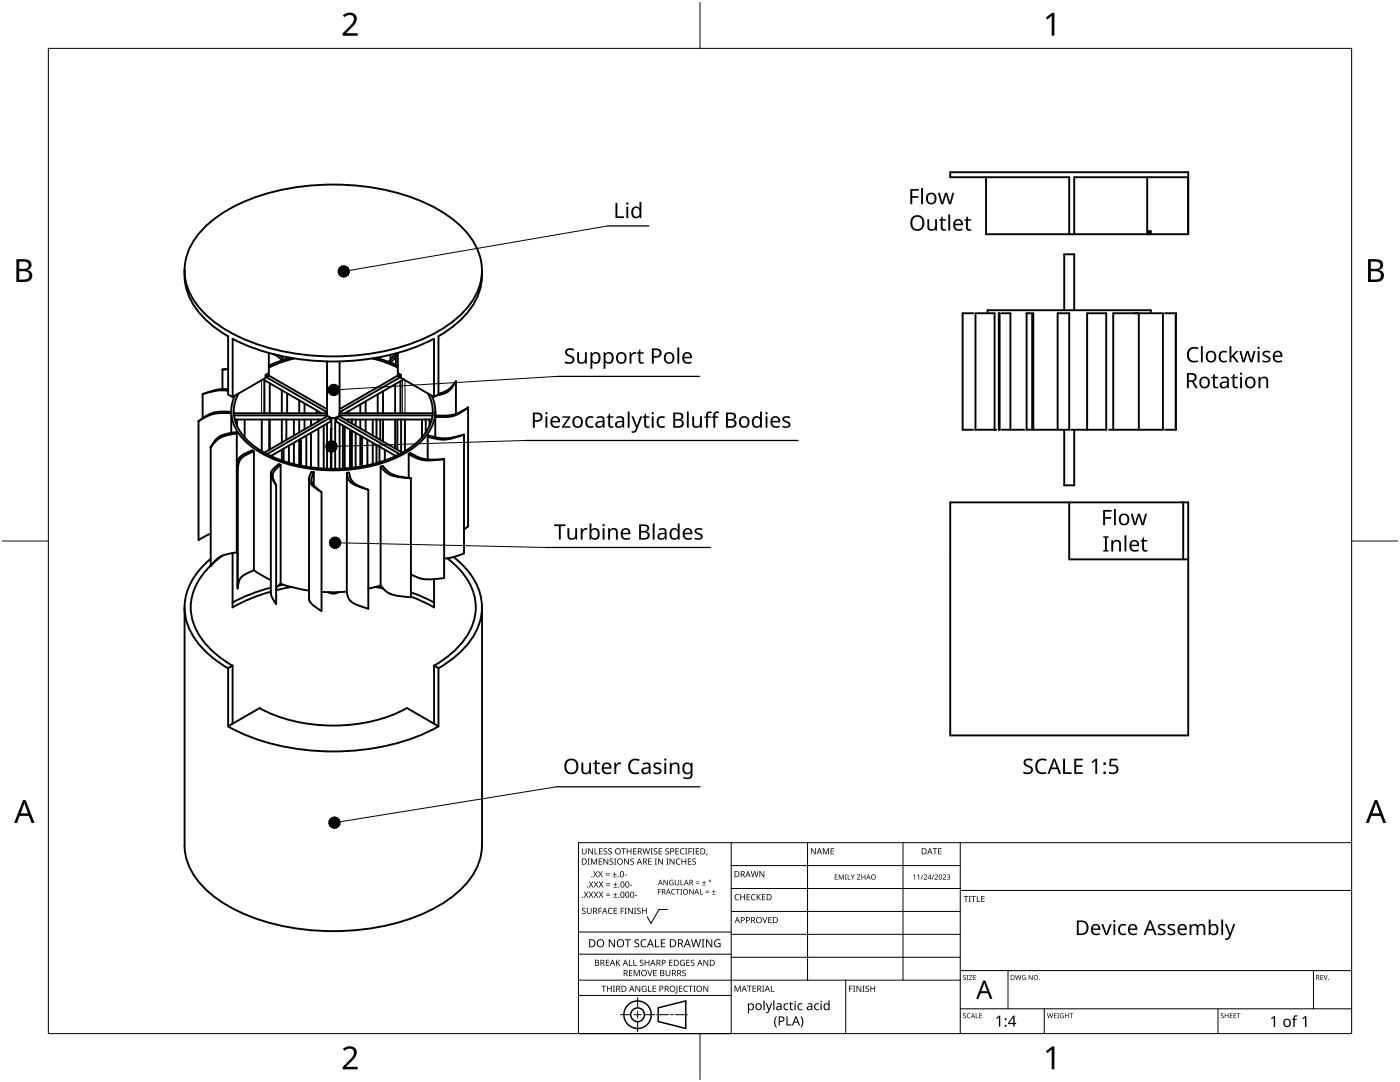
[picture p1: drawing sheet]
<svg xmlns="http://www.w3.org/2000/svg" width="279mm" height="216mm" viewBox="0 0 279 216" stroke-linecap="round" stroke-linejoin="round" font-family="sans-serif">
<g fill="none" stroke="#000" stroke-width=".38">
<path d="M196.8 35.4v11.3h40.3M228.9 35.4v11.3M36.8 54a12.2 12.2 0 0 0 4.3 9.8 23.1 23.1 0 0 0 4.4 3.3M41.3 44.9a33.9 33.9 0 0 1 18.1-7.6 46.9 46.9 0 0 1 26.4 3.6 19 19 0 0 1 9.5 8.9 10.9 10.9 0 0 1-2.4 12 28.8 28.8 0 0 1-14.8 8 47.5 47.5 0 0 1-30.9-2.8 19.1 19.1 0 0 1-9.5-8.9 10.9 10.9 0 0 1 2.4-12zM96.2 54a12.6 12.6 0 0 1-5.2 10.7l-3.5 2.4v11.6M213.4 46.7v-11.3h-23.8v-1h47.5v12.3M214.4 46.7v-11.3h22.7v11.3M229.2 46.7v-.6h.5v.6M229.3 46.1v.6M40.4 78.6v4.8M40.4 78.6h.1M44.4 73.7h.1"/>
<path d="M44.4 77.6a11.2 11.2 0 0 0-4 1M44.4 77.6l1.1 .1M44.4 73.7v3.9M45.5 78.7l.9 .5M45.5 67.1v11.6M45.5 73.7h-1.1M45.5 73.6l-1.1 .1M45.5 78a9.8 9.8 0 0 0-5.1 .6M46.4 67.6a47.4 47.4 0 0 0 33.7 2.6l4-1.4 2.5-1.2M46.4 67.6v11.6l6.6-3.8v-.6l.4-.2v.6M47.6 78.5a7.2 7.2 0 0 0 1.5 9 21.2 21.2 0 0 0 11.5 5.5 31 31 0 0 0 20-2.8 10.9 10.9 0 0 0 5.7-6.9 6.8 6.8 0 0 0-.9-4.8M52.5 75.7l11.7 6.8"/>
<path d="M52.8 75.9v6.6M53 75l.4 .2M53 75.2l12.3 7.1M53.6 70.4v4.6l-.2 .2M53.6 74.9l11.7 6.7M53.8 76.5v6M54.6 70.6l.9 .5 .8 .8M55.8 70.9l.9 .9M56.2 77.9v4.6M57.3 78.5v4M58 71.4l-2.6 .8-1.8 .8M58.7 71.5l-3 1-2.1 .9"/>
<path d="M59.7 79.9v2.6M65.3 72.1v10.8M67.8 72.1l-.1 10.8M74.3 71.5l3 1 2.1 .9M75.1 71.4l2.5 .8 1.8 .8M75.4 78.7v3.8M76.3 78.2l-3.3 1.9M76.4 78.1v.1M76.4 78.2v4.3M76.4 78.1l-.1 .1M76.4 78.2h-.1M77.9 70.8v1"/>
<path d="M77.9 71.8l-.4 .4M78.6 70.6l-.1 .5-.6 .7M78.9 76.7v5.8M79 70.5v.2M79 70.7v2.1M79 70.7l-.3 .8-.8 .8M79.4 70.4v4.6l.2 .2M79.4 74.9l-11.6 6.7M79.7 76.2l-3.3 1.9M79.9 76.2h-.2M79.9 76.1v6.4M79.9 76.1l-.2 .1"/>
<path d="M80 75l-.4 .2M80 75.2l-12.2 7.1M80.5 75.7l-.6 .4M86.2 78.9a7.4 7.4 0 0 1-1.8 8.8 21.7 21.7 0 0 1-11.8 5.6 31.7 31.7 0 0 1-20.5-2.9 11.3 11.3 0 0 1-5.8-7.1l-.1-2.3 .7-2M86.3 79.1h-.1M86.6 67.6v11.6l-6.6-3.8v-.6l-.4-.2v.6M87.5 78.7l-.9 .5M91 76.1a4.9 4.9 0 0 1-3.5 2.4M91 76.1a4.4 4.4 0 0 1-3.9 2.8M91 76.1h.1M91 76.1v6.5M194.3 62.5h-2.2v23.3h2.2"/>
<path d="M197.1 62.5v-.6h32.6v.6M199.3 62.5h.2v23.3h-.2zM199.9 62.5h1.8v23.3M204.9 62.5h1.1v23.3h-1.1zM206.2 62.5v23.3h4.8M211.1 62.5h2.3v23.3h-2.3zM214.4 61.9v-11.2h-2v11.2M227.3 62.5v23.3M232.5 62.5h2.2v23.3h-2.2M39.6 84h.1M39.6 84v23.8l2.4-1.3M42 89.3v23.7l.2-.2a5.4 5.4 0 0 1 2.2-1.9"/>
<path d="M42 89.3h.1M42 89.3a5.5 5.5 0 0 1 4.7-2.7l.6-.1v23.7M46.2 86.4l-.8 .1a4.2 4.2 0 0 0-3.4 2.8M46.2 82.1v4.3M46.2 82.5a8.5 8.5 0 0 0-6.6 1.5M46.2 82.2a7.5 7.5 0 0 0-6.6 1.8M46.7 82.9h18.6v.2M46.9 83.7h17.3M47.1 86.3l.1 .2M47.1 86.2l-.9 .2M47.3 83.7v1.3M47.4 92.8v.9"/>
<path d="M47.4 92.8v24.6M47.4 93.7v23.7M47.4 93.7h.1M47.4 93.7a3.1 3.1 0 0 1 2.4-3.2l.9-.4v23.7M48.8 83.7v3.6M50.7 90.1l-.3-.2a4.1 4.1 0 0 0-2.9 2.1l-.1 .8M52.2 83.7v6.3M53.3 90.6l12.6-7.3v.8l-11.8 6.9M53.7 83.7v6M53.8 83.7v6M54.1 94.6v23.7l.2 .9 .8 1.3v-23.7M54.1 94.6l.2 .8 .8 1.4"/>
<path d="M54.2 90.9v.2M55.1 96.8a2.57 2.57 0 0 1-.5-2.7l1.4-1.4v23.8l-.9 .8M56 92.8l-.2-.1a1.09 1.09 0 0 0-1 .6 1.72 1.72 0 0 0-.7 1.3M56.2 83.7v4.6M56.2 89.7v2.2M56.6 89.5v2.5M57.2 83.7v4.1M57.7 88.9v3.4M58.7 83.7v3.2M58.7 88.3v4.3M59.7 83.7v2.6M59.7 87.7v5.1"/>
<path d="M60.1 87.5v5.4M60.8 80.5v2M60.8 83.7v2M61.1 86.9v6.2M61.7 95.7v23.8l.6 1.1 1.9 1.3v-23.7M61.7 95.7l.1 .4 .5 .8 1.9 1.3M62.1 83.7v1.2M62.1 86.4v6.8M62.1 94.2h.5M62.2 94.2l-.5 1.5M62.6 96.8l1.6 1.4M62.6 94.2v2.6a1.83 1.83 0 0 1 0-2.4z"/>
<path d="M63.2 81.9v.6M63.5 85.5v7.9M63.6 83.7v.4M64.2 98.2h.1M64.6 84.9v8.6M65.3 84.5v9M65.3 82.5h-18.6M65.9 83.4l-.5-.4-12.7 7.3M66 85.6v7.9M66 85.6l.1 .1M66.1 83.4h.8M66.1 83.4v10.1"/>
<path d="M66.1 91.2l-.1 .1 .1 .1M66.1 88.4l-.1 .1h.1M66.1 85.6h-.1M66.9 83.4v10.1M67.1 83.4l.5-.4 12.7 7.3M67.8 84.5v9M67.8 82.5h18.6M68.4 84.9v8.6M68.8 85.1v8.4M69 85.2h-.2M69.2 94.3v23.8M69.2 94.3a2.79 2.79 0 0 0 2.3 2.8l2 .6"/>
<path d="M69.5 83.7v.4M69.5 82.2v.3M69.5 82.1l-.7 .4M69.5 82.1v.1M69.5 82.2h-.2M69.6 94.3l-.4 .1M69.7 94.3a3.4 3.4 0 0 0 2.8 3l1 .4M69.8 85.7v7.7M70.1 83.7l.1 .1M70.2 83.8v.7M70.2 85.9v7.4M70.4 83.7l-.2 .1"/>
<path d="M71 83.7v1.2M71 86.4v6.8M71.9 80.7v1.8M71.9 83.7v1.8M71.9 86.9v6.2M72.3 87.2v5.8M72.3 87.1v.1M72.3 87.2h.1M72.8 80.2h.2M73 80.1v2.4M73 83.7v2.4M73 80.1l-3.5 2"/>
<path d="M73.3 87.7v5.1M73.5 97.7v23.8M73.5 97.7h.1M74.4 83.7v3.2M74.4 88.3v4.3M75 83.7l.1 .1M75.1 83.8v3.5M75.1 88.8v3.6M75.3 83.7l-.2 .1M75.7 89.1v3.1M75.9 83.7v4.1M75.9 89.2h-.2"/>
<path d="M76.3 93l-.4 .1M76.4 93a6.5 6.5 0 0 0 4.9 2.3l.3 .1M76.4 83.7v4.4M76.8 89.7v2.2M78.9 90.9v.2M78.9 83.7v5.8M79.3 83.7v6M79.8 90.6l-12.7-7.3v.8l11.9 6.9M79.9 83.7l.2 .1M80.1 83.8v6.4M80.2 83.7l-.1 .1M80.8 83.7v6.3"/>
<path d="M81.5 90.6l.4-.2a8.6 8.6 0 0 0 6.3 1.2h.4M81.6 95.4h.4M82 95.4v23.8M82 95.4a11.1 11.1 0 0 1-4.6-.9l-1.4-1.4v23.7a4.8 4.8 0 0 0 4.1 2.2l1.9 .2M82 95.4h.1M84.2 83.7v3.6M84.8 83.7l.2 .1M85 83.8v2.5M85.1 83.7l-.1 .1M85.3 87.2l.2-.3 1.4 .3M85.4 87.2v4.5M85.7 83.7v1.3"/>
<path d="M86.2 83.7h-17.4M86.3 82.9h-18.6v.2M86.9 82.9v.3M86.9 83.2v4M86.9 82.1v.8M88.6 91.6v23.7M88.6 91.6h.1M88.6 91.6a9.4 9.4 0 0 1-6.2-.5l-.8-.5v4.8M91 82.6a9.4 9.4 0 0 1-4.1 .3M92.6 86.7a9 9 0 0 1-7.2 .5M92.6 86.7l-1.2 .3a8.2 8.2 0 0 1-4.5 .2M92.6 86.7v23.7l-2.1 .7"/>
<path d="M93.4 81.3v23.7M93.4 81.3a7.5 7.5 0 0 1-6.5 1.9M93.4 81.3l-2.4 1.3M93.4 81.3h.1M198.5 85.8v-23.3h-3.8v23.3h4.1M199.9 85.8h4.5M212.4 85.8v11h2v-11M213.8 85.8h7v-23.3h-3.8v23.3M221.3 85.8h10.8v-23.3h-9.9v23.3M42 111.5a12.2 12.2 0 0 0-4.9 11.8 15.6 15.6 0 0 0 7.2 9.3l1.2 .8M42 112.9a10.9 10.9 0 0 0-3.4 11.5 16.5 16.5 0 0 0 7.8 8.4M44.4 110.9l-2 1.6"/>
<path d="M46.4 110.4l-2 .5M46.4 110.4v10.8a32.9 32.9 0 0 1 7.6-3.1M47.2 110.2l.2 .2M47.3 110.2l-.9 .2M50.7 113.8l3.3 1.9M50.7 113.8a4.6 4.6 0 0 0-3 2.2l-.3 1.4M54 117.3a34.9 34.9 0 0 0-7.6 2.9M56 116.5l2.7 .8 2.9 .6M56.5 116.7l-1 .2M58.1 117.1l-3 .7M65.5 118.2a1.89 1.89 0 0 0 2 0M69.2 118.1l-2.7 .1-2.4-.1"/>
<path d="M69.2 118.1a2.79 2.79 0 0 0 2.3 2.7l2 .7M74.9 117.1l1.6 .3M75.9 116.8l-2.4 .7M82 118.2l2.7 1.1 1.9 .9M82 114.6a6.8 6.8 0 0 0 4.6 1M82 119.2h.1M86.6 115.6v5.6l-1.9-1-2.7-1.2M88.6 115.3h.1M88.6 115.3l-2 .3M88.7 111.4h-.1M89.3 111.4a12.7 12.7 0 0 1 5.7 9.8 12.9 12.9 0 0 1-5.9 10l-2.5 1.6M90.5 111.1a13.1 13.1 0 0 1 5.7 10.1 12.9 12.9 0 0 1-5.2 9.7l-3.5 2.5"/>
<path d="M90.5 111.1l-1.8 .3M93.4 105h.1M93.4 105l-.8 .6M189.6 100.2h47.5v46.5h-47.5zM213.4 100.2v11.4h23.7M236.1 100.2v11.4M45.5 133.3l.9-.5v11.6l-.9 .5zM73.5 121.5h.1M96.2 121.2v47.5a13.1 13.1 0 0 1-5.7 10.1 37.1 37.1 0 0 1-19.2 6.8 44.7 44.7 0 0 1-25.8-4.8 16.8 16.8 0 0 1-8.3-9.4l-.4-2.7v-47.5M45.5 144.9a45.5 45.5 0 0 0 27.2 4.7 40.2 40.2 0 0 0 14.8-4.7M51.8 141.3a32.7 32.7 0 0 0 29.4 0M51.9 141.3l-5.5 3.1"/>
<path d="M81.2 141.3l6.3 3.6M86.6 144.4v-11.6l.9 .5v11.6"/>
</g>
<path d="M52.2 75.9v6.6M52.7 75.8v6.7M80.3 75.8v6.7M80.8 75.9v6.6M217 62.5v23.3M52.2 83.7v6.3M62.6 94.4v2.4M80.8 83.7v6.3" fill="none" stroke="#000" stroke-width=".2"/>
<g fill="#000">
<circle cx="47.4" cy="117.4" r=".19"/>
<circle cx="64.2" cy="121.9" r=".19"/>
</g>
<path d="M9.7 9.7h260v196.5h-260z" fill="none" stroke="#000" stroke-width=".2"/>
<path d="M139.7 .5v9.2M.5 108h9.2M269.7 108h9.2M139.7 206.2v9.2" fill="none" stroke="#000" stroke-width=".2"/>
<g fill="#000">
<path d="M68.4 3.1a1.64 1.64 0 0 1 2.8 .4 2.52 2.52 0 0 1-1.2 2.2l-.9 .9h2.3v.5h-3v-.4l1.2-1.2a1.95 1.95 0 0 0 .9-2.2 1.23 1.23 0 0 0-1.8 .1zM208.7 3.5l1.3-.9h.4v4.5h-.5v-4l-.9 .8zM68.4 209.3a1.64 1.64 0 0 1 2.8 .4 2.52 2.52 0 0 1-1.2 2.2l-.9 1h2.3v.5h-3v-.5l1.2-1.2a1.95 1.95 0 0 0 .9-2.1 1.23 1.23 0 0 0-1.8 .1zM208.7 209.8l1.3-1h.4v4.6h-.5v-4l-.9 .7z"/>
<path d="M3.3 51.7h1.3a1.28 1.28 0 0 1 1.7 1.3 1.04 1.04 0 0 1-.9 .9 1.23 1.23 0 0 1 1 1.5 1.23 1.23 0 0 1-1.5 .9h-1.6zM3.8 54.1v1.7h1a.86 .86 0 0 0 1-.9 .86 .86 0 0 0-1.1-.8zM3.8 52.2v1.4h.9a.78 .78 0 0 0 1-.7 .78 .78 0 0 0-1.1-.7z"/>
<path d="M273 51.7h1.3a1.28 1.28 0 0 1 1.7 1.3 1.04 1.04 0 0 1-.8 .9 1.23 1.23 0 0 1 1 1.5 1.23 1.23 0 0 1-1.6 .9h-1.6zM273.6 54.1v1.7h.9a.86 .86 0 0 0 1.1-.9 .86 .86 0 0 0-1.1-.8zM273.6 52.2v1.4h.8a.78 .78 0 0 0 1-.7 .78 .78 0 0 0-1.1-.7z"/>
<path d="M4.6 159.6h.5l1.8 4.6h-.6l-.6-1.4h-1.8l-.5 1.4h-.6zM4.8 160.2l-.7 2.1h1.5z"/>
<path d="M274.3 159.6h.6l1.7 4.6h-.6l-.5-1.4h-1.8l-.6 1.4h-.5zM274.6 160.2l-.7 2.1h1.4z"/>
</g>
<g fill="none" stroke="#000" stroke-width=".2">
<path d="M145.9 168.1v38.1h-30.5v-38.1h154.3M145.9 172.7h45.7M145.9 177.3h45.7M161.2 168.1v27.5M180.2 168.1v27.5M191.6 168.1v38.1M191.6 177.7h78.1M115.4 198.6h30.5M115.4 195.6h76.2M115.4 190.4h30.5M115.4 186h30.5M127.3 199v2.1"/>
<path d="M133.2 181.5h-1.7l-1.6 2.8-.7-1.4M145.9 181.9h45.7M145.9 186.4h45.7M145.9 191h45.7M168.8 195.6v10.6M191.6 193.7h78.1M201.2 193.7v7.6M262.1 193.7v7.6M123.8 202.5h2.1M126.6 202.5h1.3M127.3 201.8v1.4M127.3 203.8v2.1"/>
<path d="M128.6 202.5h2.1M131 202.5h2.4M133.8 202.5h.6M134.8 202.5h2.4M191.6 201.3h78.1M208.4 201.3v4.9M243.1 201.3v4.9"/>
</g>
<g fill="#000">
<path d="M116.1 169.3h.2v.8a.32 .32 0 0 0 .3 .3 .32 .32 0 0 0 .3-.3v-.8h.2v.8a.47 .47 0 0 1-.5 .4 .47 .47 0 0 1-.5-.5zM116.5 177.9h.2l.3 .5 .3-.5h.1l-.4 .6 .4 .6h-.1l-.3-.5-.4 .5h-.1l.4-.6zM117.3 171.3h.4l-.1 .1v1l.1 .1h-.4l.1-.1v-1zM117.4 169.3h.2l.6 1v-1h.1v1.2h-.1l-.7-1v1h-.1zM117.5 177.9h.2l.3 .5 .3-.5h.1l-.4 .6 .4 .6h-.1l-.4-.5-.3 .5h-.1l.4-.6zM117.5 175.9h.2l.3 .5 .3-.5h.1l-.4 .6 .5 .6h-.2l-.3-.5-.4 .5h-.1l.4-.6zM117.9 171.3h.3l.3 1 .4-1h.3v1.2h-.2v-1l-.4 1h-.1l-.4-1v1h-.2zM118.7 169.3h.1v1h.6v.2h-.7zM118.4 173.8h.1l.3 .5 .3-.5h.2l-.4 .6 .4 .7h-.1l-.4-.6-.3 .6h-.1l.4-.7zM118.5 177.9h.2l.2 .5 .3-.5h.2l-.4 .6 .4 .6h-.1l-.4-.5-.3 .5h-.1l.4-.6zM118.5 175.9h.2l.3 .5 .3-.5h.1l-.4 .6 .4 .6h-.1l-.3-.5-.4 .5h-.1l.4-.6zM119.5 171.3h.7v.1h-.6v.4h.5v.2h-.5v.4h.6v.1h-.7z"/>
<path d="M119.6 169.3h.6v.1h-.5v.4h.5v.1h-.5v.4h.5v.2h-.6zM119.4 173.8h.1l.3 .5 .3-.5h.2l-.4 .6 .4 .7h-.1l-.4-.6-.3 .6h-.2l.5-.7zM119.5 177.9h.1l.3 .5 .3-.5h.2l-.4 .6 .4 .6h-.1l-.4-.5-.3 .5h-.1l.4-.6zM119.5 175.9h.2l.3 .5 .3-.5h.1l-.4 .6 .4 .6h-.1l-.4-.5-.3 .5h-.1l.4-.6zM120.9 174.6h.8v.1h-.8zM120.9 174.2h.8v.1h-.8zM121 178.7h.8v.1h-.8zM121 178.3h.8v.1h-.8zM121 176.6h.8v.1h-.8zM121 176.3h.8v.1h-.8zM120.5 169.4l.4-.1h.3l-.1 .1a.25 .25 0 0 0-.4-.1 .25 .25 0 0 0 0 .4l.4 .3 .1 .2-.3 .3-.5-.1v-.1h.2a.27 .27 0 0 0 .4-.1 .27 .27 0 0 0-.3-.3l-.2-.2zM120.4 171.3h.2l.7 1-.1-1h.2v1.2h-.2l-.6-1v1h-.2z"/>
<path d="M121.4 169.4l.5-.1h.2v.1a.25 .25 0 0 0-.4-.1 .25 .25 0 0 0 0 .4l.4 .3v.2l-.2 .3-.5-.1v-.1h.1a.27 .27 0 0 0 .5-.1 .27 .27 0 0 0-.4-.3l-.2-.2zM122.3 174.9h.8v.2h-.8zM122.4 179h.8v.1h-.8zM122.4 177h.8v.1h-.8zM121.7 171.4l.4-.1 .3 .1-.1 .1a.25 .25 0 0 0-.4-.1 .25 .25 0 0 0 0 .4 .42 .42 0 0 1 .5 .5 .42 .42 0 0 1-.7 .2l-.1-.2 .2 .1a.27 .27 0 0 0 .5-.2 .27 .27 0 0 0-.4-.3l-.2-.2zM122.6 174h.1v.4h.4v.1h-.4v.4h-.1v-.4h-.3v-.1h.3zM122.7 178.1h.1v.4h.4v.1h-.4v.3h-.1v-.3h-.3v-.1h.3zM122.7 176.1h.2v.3h.3v.2h-.3v.3h-.2v-.3h-.3v-.2h.3zM122.6 171.3h.4l-.1 .1v1l.1 .1h-.4l.1-.1v-1zM124 169.3h.9v.1h-.4v1.1h-.1v-1.1h-.4zM124.7 174.5h.4v.2h-.4zM124.6 171.3h.1l.7 1v-1h.1v1.2h-.2l-.6-1v1h-.1z"/>
<path d="M125.7 176.6h.5v.1h-.5zM125.1 169.3h.1v.5h.7v-.5h.1v1.2h-.1v-.6h-.7v.6h-.1zM125.8 171.4l.5-.1 .2 .1v.1a.25 .25 0 0 0-.4-.1 .25 .25 0 0 0 0 .4 .42 .42 0 0 1 .4 .5 .42 .42 0 0 1-.7 .2v-.2l.1 .1a.27 .27 0 0 0 .5-.2 .27 .27 0 0 0-.4-.3l-.2-.2zM126.7 178.6h.4v.2h-.4zM126.4 169.3h.6v.1h-.5v.4h.5v.1h-.5v.4h.5v.2h-.6zM128.2 169.3h.2l.2 1 .3-1h.2l.2 1 .3-1h.1l-.3 1.2h-.1l-.3-1.1-.3 1.1h-.2zM129.4 171.3h.7v.1h-.6v.4h.5v.2h-.5v.4h.6v.1h-.7zM129.8 169.3h.5l-.2 .1v1l.2 .1h-.5l.2-.1v-1zM130.7 171.3h.4l-.1 .1v1l.1 .1h-.4l.1-.1v-1zM130.5 169.4l.4-.1h.3l-.1 .1a.25 .25 0 0 0-.4-.1 .25 .25 0 0 0 0 .4l.4 .3 .1 .2-.2 .3-.6-.1v-.1h.2a.27 .27 0 0 0 .4-.1 .27 .27 0 0 0-.3-.3l-.2-.2zM131.3 177.4h.6v.1h-.5v.4h.5v.1h-.5v.5h-.1zM131.4 169.3h.7v.1h-.5v.4h.5v.1h-.5v.4h.5v.2h-.7z"/>
<path d="M131.3 171.3h.2l.7 1v-1h.1v1.2h-.2l-.6-1v1h-.2zM132.4 175.6h.2l.6 .9v-.9h.1v1h-.2l-.6-.9v.9h-.1zM133 171.3h.4l-.1 .1v1l.1 .1h-.4l.1-.1v-1zM132.8 169.4l.4-.1h.3l-.1 .1a.25 .25 0 0 0-.3-.1 .25 .25 0 0 0 0 .4l.4 .3v.2l-.2 .3-.5-.1v-.1h.1a.27 .27 0 0 0 .5-.1 .27 .27 0 0 0-.4-.3l-.2-.2zM133.7 175.7l.5-.2 .2 .1v.1a.45 .45 0 0 0-.7 .4 .45 .45 0 0 0 .6 .4v-.3h-.2v-.1h.3v.5a.6 .6 0 0 1-.8-.1 .6 .6 0 0 1 .1-.8zM134.1 177.5l.4-.1h.3l-.1 .2a.44 .44 0 0 0-.6 .4 .44 .44 0 0 0 .6 .3 .52 .52 0 0 1-.7 0 .52 .52 0 0 1 .1-.8zM133.6 171.3h.2l.7 1v-1h.1v1.2h-.2l-.6-1v1h-.2zM134.9 177.4h.8v.1h-.4v1h-.1v-1h-.3zM135 171.5l.5-.2 .3 .1-.1 .1a.49 .49 0 0 0-.7 .4 .49 .49 0 0 0 .7 .5 .52 .52 0 0 1-.6 0 .52 .52 0 0 1-.2-.6zM134.8 169.3h.7v.1h-.6v.4h.5v.1h-.5v.4h.6v.2h-.7zM134.7 175.6h.1v.7a.28 .28 0 0 0 .3 .2 .28 .28 0 0 0 .3-.2v-.7h.1v.7a.42 .42 0 0 1-.4 .4 .42 .42 0 0 1-.4-.4zM135.8 175.6h.2v.9h.4v.1h-.6z"/>
<path d="M135.8 177.4h.3l-.1 .1v.9l.1 .1h-.3l.1-.1v-.9zM135.8 169.4l.4-.1h.4l-.1 .1h-.2a.49 .49 0 0 0-.4 .6 .49 .49 0 0 0 .7 .3 .52 .52 0 0 1-.7 .1 .52 .52 0 0 1-.2-.6zM136 171.3h.2v.5h.6v-.5h.1v1.2h-.1v-.5h-.6v.5h-.2zM136.7 169.3h.5l-.2 .1v1l.2 .1h-.5l.2-.1v-1zM137.4 169.3h.7v.1h-.6v.4h.5v.2h-.5v.5h-.1zM137.3 171.3h.7v.1h-.6v.4h.5v.2h-.5v.4h.6v.1h-.7zM137.6 177.4h.1l.6 .9v-.9h.1v1.1h-.1l-.6-.9v.9h-.1zM138.2 169.3h.4l-.1 .1v1l.1 .1h-.4l.1-.1v-1zM138.9 176.2h.7v.1h-.7zM138.9 175.9h.7v.1h-.7zM138.2 171.4l.4-.1 .3 .1-.1 .1a.25 .25 0 0 0-.4-.1 .25 .25 0 0 0 0 .4 .42 .42 0 0 1 .5 .5 .42 .42 0 0 1-.7 .2l-.1-.2 .2 .1a.27 .27 0 0 0 .5-.2 .27 .27 0 0 0-.4-.3l-.2-.2zM138.9 169.3h.6v.1h-.5v.4h.5v.1h-.5v.4h.5v.2h-.6z"/>
<path d="M139.7 177.4h.1v1h.5v.1h-.6zM140.1 176.5h.8v.1h-.8zM140.5 175.7h.1v.3h.3v.2h-.3v.3h-.1v-.3h-.4v-.2h.4zM140.8 178h.7v.2h-.7zM140.8 177.7h.7v.1h-.7zM141 170.3h.2l-.3 .4zM142.1 178.4h.7v.1h-.7zM142.4 177.6h.1v.3h.3v.1h-.3v.3h-.1v-.3h-.3v-.1h.3zM146.8 178.6l.4-.2 .3 .1v.1a.49 .49 0 0 0-.7 .4 .49 .49 0 0 0 .7 .5 .52 .52 0 0 1-.7 0 .52 .52 0 0 1-.2-.6zM147.7 178.4h.2v.5h.6v-.5h.2v1.2h-.2v-.5h-.6v.5h-.2zM149 178.4h.7v.1h-.5v.4h.4v.2h-.4v.4h.5v.1h-.7zM150 178.6l.5-.2 .3 .1-.1 .1a.49 .49 0 0 0-.7 .4 .49 .49 0 0 0 .8 .5 .52 .52 0 0 1-.7 0 .52 .52 0 0 1-.2-.6z"/>
<path d="M149.8 173.8h.2l.3 1.1 .2-1.1h.2l.3 1.1 .2-1.1h.2l-.3 1.2h-.2l-.3-1-.3 1h-.1zM151 178.4h.2v.6l.5-.6h.2l-.5 .5 .5 .7h-.2l-.4-.6-.1 .6h-.2zM151.6 173.8h.1l.7 1v-1h.1v1.2h-.1l-.7-1v1h-.1zM152.1 178.4h.7v.1h-.6v.4h.5v.2h-.5v.4h.6v.1h-.7zM161.8 169.3h.2l.7 1v-1h.1v1.2h-.2l-.6-1v1h-.2zM164.2 169.3h.2l.4 .9 .4-.9h.2v1.2h-.1v-1.1l-.4 1.1h-.1l-.4-1.1v1.1h-.2zM165.8 169.3h.6v.1h-.5v.4h.5v.1h-.5v.4h.5v.2h-.6zM166.6 174.5h.6v.1h-.5v.3h.4v.1h-.4v.4h.5v.1h-.6zM167.4 174.5h.2l.3 .8 .3-.8h.2v1h-.1v-.9l-.5 .9-.3-.9v.9h-.1zM168.6 174.5h.4l-.1 .1v.8l.1 .1h-.4l.1-.1v-.8zM169.2 174.5h.1v.9h.5v.1h-.6zM169.8 174.5h.1l.3 .5 .3-.5h.1l-.3 .6v.4h-.2v-.4z"/>
<path d="M171 174.5h.7l-.5 .9h.5v.1h-.7l.6-.9h-.6zM171.9 174.5h.2v.4h.5v-.4h.1v1h-.1v-.5h-.5v.5h-.2zM182.2 174.7l.4-.2v1h-.1v-.9l-.2 .2zM183.1 174.7l.3-.2v1h-.1v-.9l-.2 .2zM184.1 174.5h.2l-.4 1h-.1zM184.4 174.6a.37 .37 0 0 1 .6 0 .37 .37 0 0 1-.3 .6l-.2 .2h.5v.1h-.7l.3-.4a.27 .27 0 0 0 .3-.3 .27 .27 0 0 0-.4-.2zM186.3 174.5h.1l-.4 1h-.1zM186.1 169.3h.9v.1h-.3v1.1h-.2v-1.1h-.4zM186.5 174.6a.37 .37 0 0 1 .6 0 .37 .37 0 0 1-.2 .6l-.2 .2h.5v.1h-.7l.3-.4a.27 .27 0 0 0 .3-.3 .27 .27 0 0 0-.4-.2zM187.2 169.3h.7v.1h-.5v.4h.5v.1h-.5v.4h.5v.2h-.7zM188.2 174.6a.37 .37 0 0 1 .6 0 .37 .37 0 0 1-.3 .6l-.2 .2h.5v.1h-.7l.3-.4a.27 .27 0 0 0 .3-.3 .27 .27 0 0 0-.4-.2zM189 174.6h.5l.1 .2-.2 .2a.32 .32 0 0 1 .2 .4 .32 .32 0 0 1-.5 .1l-.1-.1a.26 .26 0 0 0 .3 .1 .26 .26 0 0 0 .1-.4l-.3-.2a.23 .23 0 0 0 .3 0 .23 .23 0 0 0-.1-.4 .23 .23 0 0 0-.3 .2z"/>
<path d="M192.3 178.8h.9v.1h-.3v1.1h-.2v-1.1h-.4zM193.3 178.8h.5l-.2 .1v1l.2 .1h-.5l.2-.1v-1zM193.8 178.8h1v.1h-.4v1.1h-.2v-1.1h-.4zM194.9 178.8h.2v1.1h.5v.1h-.7zM195.8 178.8h.7v.1h-.5v.4h.5v.1h-.5v.5h.5v.1h-.7zM116.2 181.3l.4-.2 .3 .1-.1 .1a.25 .25 0 0 0-.4-.1 .25 .25 0 0 0 0 .4l.4 .2 .1 .3-.3 .3-.5-.1v-.1h.2a.27 .27 0 0 0 .4-.1 .27 .27 0 0 0-.3-.3l-.2-.2zM117.1 181.1h.2v.8a.32 .32 0 0 0 .3 .3 .32 .32 0 0 0 .3-.3v-.8h.2v.8a.47 .47 0 0 1-.5 .5 .47 .47 0 0 1-.5-.5zM119.4 181.1h.7v.2h-.5v.4h.5v.1h-.5v.6h-.2zM120 196.7h1v.1h-.4v1.1h-.2v-1.1h-.4zM120.9 191.5h.7v.1h-.5v.4h.4v.2h-.4v.4h.5v.1h-.7zM121.5 181.3l.4-.2 .4 .1-.1 .1a.49 .49 0 0 0-.7 .5 .49 .49 0 0 0 .7 .4 .52 .52 0 0 1-.6 .1 .52 .52 0 0 1-.3-.6zM121.1 196.7h.2v.5h.6v-.5h.2v1.2h-.2v-.6h-.6v.6h-.2z"/>
<path d="M121.5 187.4h.2l.9 1.3v-1.3h.1v1.6h-.2l-.8-1.3v1.3h-.2zM122.3 196.7h.4l-.1 .1v1l.1 .1h-.4l.2-.1v-1zM122.5 181.1h.7v.2h-.6v.4h.5v.1h-.5v.4h.6v.2h-.7zM122.9 191.5h.2v.6l.5-.6h.2l-.5 .5 .5 .7h-.2l-.4-.6-.1 .6h-.2zM123.9 181.1h.6v.2h-.5v.4h.5v.1h-.5v.6h-.1zM124.7 181.1h.4l-.2 .2v.9l.2 .2h-.4l.1-.2v-.9zM124.7 187.4h1.2v.2h-.5v1.4h-.2v-1.4h-.5zM125.5 191.5h.2v1.1h.5v.1h-.7zM125.5 193.6h.7v.1h-.5v.4h.5v.1h-.5v.4h.5v.2h-.7zM125.3 181.1h.2l.7 1.1-.1-1.1h.2v1.3h-.2l-.6-1v1h-.2zM126.4 191.5h.2v1.1h.5v.1h-.7zM126.5 181.1h.5l-.2 .2v.9l.2 .2h-.5l.2-.2v-.9z"/>
<path d="M126.5 193.6h.2l.4 1 .4-1h.2v1.2h-.2v-1.1l-.4 1.1h-.1l-.4-1.1v1.1h-.1zM126.7 187.6l.3-.2 .6 .1-.2 .1a.33 .33 0 0 0-.6 .2 .33 .33 0 0 0 .4 .4 .47 .47 0 0 1 .4 .6 .47 .47 0 0 1-.7 .2h-.3v-.2h.2a.35 .35 0 0 0 .6-.2 .35 .35 0 0 0-.5-.4l-.3-.2zM126.8 196.7h.2l.6 1v-1h.2v1.2h-.2l-.7-1 .1 1h-.2zM127.2 181.3l.4-.2 .3 .1-.1 .1a.25 .25 0 0 0-.4-.1 .25 .25 0 0 0 0 .4l.4 .2 .1 .3-.3 .3-.5-.1v-.1h.2a.27 .27 0 0 0 .4-.1 .27 .27 0 0 0-.3-.3l-.2-.2zM127.7 191.6l.5-.1 .2 .1v.1a.25 .25 0 0 0-.4-.1 .25 .25 0 0 0 0 .4l.4 .2v.3l-.2 .2h-.5v-.2l.1 .1a.27 .27 0 0 0 .5-.2 .27 .27 0 0 0-.4-.3l-.2-.2zM128 187.6l.6-.2 .4 .1v.2a.64 .64 0 0 0-1 .5 .64 .64 0 0 0 1 .6v.2a.83 .83 0 0 1-1.1-.3 .83 .83 0 0 1 .1-1.1zM128.2 196.8l.6-.1 .2 .1v.1a.5 .5 0 0 0-.8 .4 .5 .5 0 0 0 .7 .5v-.4h-.3v-.1h.4v.6a.66 .66 0 0 1-.8-.2 .66 .66 0 0 1 0-.9zM128.1 181.1h.2v.6h.6v-.6h.2v1.3h-.2v-.6h-.6v.6h-.2zM129.2 193.6h.1l.4 1 .3-1h.2l-.4 1.2h-.2zM129.3 196.7h.2v1.1h.5v.1h-.7zM128.7 191.5h.1v.5h.6v-.5h.2v1.2h-.2v-.5h-.6v.5h-.1zM130.7 187.4h.2v1.4h.7v.2h-.9z"/>
<path d="M130.2 196.7h.7v.1h-.5v.4h.5v.1h-.5v.5h.5v.1h-.7zM130.4 193.6h.6v.1h-.5v.4h.5v.1h-.5v.4h.5v.2h-.6zM131.9 187.4h.9v.2h-.7v.5h.6v.2h-.6v.5h.7v.2h-.9zM132.8 193.6h.2v.7a.32 .32 0 0 0 .3 .4 .32 .32 0 0 0 .3-.4v-.7h.2v.7a.47 .47 0 0 1-.5 .5 .47 .47 0 0 1-.5-.5zM133.5 191.5h.7v.1h-.5v.4h.5v.2h-.5v.4h.5v.1h-.7zM135 196.7h.2v1.3l-.1 .2h-.3l-.1-.1 .3-.2zM135.5 196.7h.7v.1h-.5v.4h.4v.1h-.4v.5h.5v.1h-.7zM135.8 191.7l.5-.2 .4 .1-.1 .1a.5 .5 0 0 0-.8 .4 .5 .5 0 0 0 .7 .5v-.4h-.2v-.1h.4v.6a.66 .66 0 0 1-.9-.1 .66 .66 0 0 1 0-.9zM136.2 193.7l.4-.2 .3 .1-.1 .1a.25 .25 0 0 0-.4-.1 .25 .25 0 0 0 0 .4 .42 .42 0 0 1 .5 .6 .42 .42 0 0 1-.7 .2l-.1-.2h.2a.27 .27 0 0 0 .5-.1 .27 .27 0 0 0-.4-.3l-.2-.2zM136.5 196.8l.5-.1 .3 .1-.1 .1a.49 .49 0 0 0-.7 .4 .49 .49 0 0 0 .8 .4 .52 .52 0 0 1-.7 .1 .52 .52 0 0 1-.2-.6zM137 191.5h.7v.1h-.6v.4h.5v.2h-.5v.4h.6v.1h-.7zM137.4 196.7h.9v.1h-.4v1.1h-.1v-1.1h-.4z"/>
<path d="M137.9 191.6l.4-.1 .3 .1-.1 .1a.25 .25 0 0 0-.4-.1 .25 .25 0 0 0 0 .4l.4 .2 .1 .3-.2 .2h-.6v-.2l.2 .1a.27 .27 0 0 0 .5-.2 .27 .27 0 0 0-.4-.3l-.2-.2zM138.4 196.7h.4l-.1 .1v1l.1 .1h-.4l.1-.1v-1zM137.9 187.4h.2l.3 1.4 .4-1.4h.2l.4 1.4 .3-1.4h.2l-.4 1.6h-.2l-.4-1.3-.4 1.3h-.2zM140 187.4h.6l-.2 .2v1.3l.2 .1h-.6l.2-.1v-1.3zM140.4 196.7h.1l.7 1v-1h.1v1.2h-.1l-.7-1v1h-.1zM140.4 191.5h.2l.6 1v-1h.1v1.2h-.1l-.7-1v1h-.1zM140.9 187.4h.2l.9 1.3v-1.3h.2v1.6h-.3l-.8-1.3v1.3h-.2zM142.7 187.6l.7-.2 .4 .1-.1 .2a.65 .65 0 0 0-1 .5 .65 .65 0 0 0 .9 .6v-.4h-.3v-.2h.5v.7a.86 .86 0 0 1-1.1-.1 .86 .86 0 0 1 0-1.2zM146.6 196.7h.2l.4 1 .4-1h.2v1.2h-.1v-1.1l-.4 1.1h-.2l-.4-1.1v1.1h-.1zM149.1 196.7h.9v.1h-.4v1.1h-.1v-1.1h-.4zM150.2 196.7h.7v.1h-.6v.4h.5v.1h-.5v.5h.6v.1h-.7zM152.1 183h.2l.3 1 .4-1h.2l-.5 1.2h-.1z"/>
<path d="M152.1 196.7h.4l-.1 .1v1l.1 .1h-.4l.1-.1v-1zM153.8 196.7h.2v1.1h.5v.1h-.7zM153.3 183h.7v.1h-.5v.4h.5v.1h-.5v.5h.5v.1h-.7zM169.5 196.7h.6v.1h-.5v.5h.5v.1h-.5v.5h-.1zM170.2 196.7h.5l-.2 .1v1l.2 .1h-.5l.2-.1v-1zM170.9 196.7h.2l.6 1v-1h.2v1.2h-.2l-.6-1v1h-.2zM172.1 196.7h.5l-.2 .1v1l.2 .1h-.5l.2-.1v-1zM172.8 196.8l.4-.1h.2v.2a.25 .25 0 0 0-.4-.1 .25 .25 0 0 0 0 .4l.4 .2 .1 .3-.3 .2h-.5v-.2l.2 .1a.27 .27 0 0 0 .4-.2 .27 .27 0 0 0-.3-.3l-.3-.2zM173.7 196.7h.2v.5h.6v-.5h.2v1.2h-.2v-.6h-.6v.6h-.2zM192.2 194.7l.4-.1h.2l-.1 .1a.24 .24 0 0 0-.3 0 .24 .24 0 0 0-.1 .3 .24 .24 0 0 0 .4 .1l.1 .1-.1 .3h-.4l-.1-.1a.24 .24 0 0 0 .3 .1 .24 .24 0 0 0 .1-.3l-.4-.3zM192.9 194.6h.4l-.1 .1v.7l.1 .1h-.4l.1-.1v-.7zM193.4 194.6h.6l-.5 .8h.6v.1h-.7l.5-.8h-.5z"/>
<path d="M194.2 194.6h.6v.1h-.4v.3h.4v.1h-.4v.3h.4v.1h-.6zM202.6 194.6h.1l.2 .8 .2-.8h.2l.2 .8 .2-.8h.1l-.2 .9h-.2l-.2-.8-.2 .8h-.2zM204.1 194.7l.3-.1h.3l-.1 .1a.4 .4 0 0 0-.6 .4 .4 .4 0 0 0 .6 .3v-.3l-.2-.1h.3v.5a.53 .53 0 0 1-.7-.1 .53 .53 0 0 1 .1-.7zM205.3 194.6h.2l.5 .8v-.8h.1v.9h-.2l-.5-.8v.8h-.1zM219.8 184.4h.4l.6 1.9 .7-1.9h.4l-.9 2.2h-.4zM223.4 184.7l.4-.3h.5l.4 .1-.1 .3a.8 .8 0 0 0-1.1 .7 .8 .8 0 0 0 1.1 .7h.1v.3l-.6 .1a1.17 1.17 0 0 1-.9-.7 1.17 1.17 0 0 1 .2-1.2zM231.2 184.6a1.29 1.29 0 0 1 1.4-.1l-.1 .3-.5-.1a.35 .35 0 0 0-.6 .1 .35 .35 0 0 0 .4 .5l.7 .3 .1 .4a1 1 0 0 1-1.5 .5v-.3l.7 .1 .4-.1v-.4l-.5-.2a.65 .65 0 0 1-.5-1zM233.1 184.6a1.29 1.29 0 0 1 1.4-.1l-.1 .3-.5-.1a.35 .35 0 0 0-.5 .1 .35 .35 0 0 0 .4 .5l.6 .3 .2 .4a1 1 0 0 1-1.6 .5v-.3l.7 .1 .5-.1v-.4l-.5-.2a.65 .65 0 0 1-.6-1zM237.4 184.4h.3l.1 .3a.83 .83 0 0 1 1.3 0 .78 .78 0 0 1 .9-.3 .78 .78 0 0 1 .5 .8v1.4h-.3v-1.4a.54 .54 0 0 0-.6-.5 .54 .54 0 0 0-.4 .7v1.2h-.4v-1.4a.55 .55 0 0 0-.7-.5 .55 .55 0 0 0-.3 .7v1.2h-.4zM244.4 184.4h.4l.7 1.8 .6-1.8h.4l-.9 2.5a.83 .83 0 0 1-1.1 .6v-.3h.5l.3-.6zM263.5 194.6h.6v.1h-.5v.3h.4v.1h-.4v.3h.5v.1h-.6zM264.1 194.6h.2l.2 .8 .3-.8h.2l-.4 .9h-.1z"/>
<path d="M152.4 199.6h.2v2h-.2zM152.8 200.2h.3l.4 1.2 .4-1.2h.2l-.7 1.8a.3 .3 0 0 1-.3 .2 .3 .3 0 0 1-.3-.2l.4-.1 .2-.3zM154.9 202.8h.2a1.9 1.9 0 0 0 0 2.2 .99 .99 0 0 1-.6-1.1l.1-.6zM154.3 199.6h.3v2h-.3zM156.9 202.8h.3v1.6h.8v.2h-1.1zM156.5 200.4l.6-.2 .2 .1v.1a.5 .5 0 0 0-.7 .5 .5 .5 0 0 0 .7 .4 .45 .45 0 0 1-.4 .3 .45 .45 0 0 1-.4-.2 .92 .92 0 0 1 0-1zM157.8 199.9h.1v.3h.4v.2h-.4v.8l.1 .2h.3a.33 .33 0 0 1-.4 .2 .33 .33 0 0 1-.2-.4v-.8l-.2-.1 .2-.1zM158.6 200.2h.2v1.4h-.2zM159.3 200.4l.6-.2 .2 .1v.1a.5 .5 0 0 0-.7 .5 .5 .5 0 0 0 .7 .4 .44 .44 0 0 1-.7 .2 .85 .85 0 0 1-.1-1.1zM159.7 202.8a.94 .94 0 0 1 .6 1v.3a.92 .92 0 0 1-.6 .9 1.9 1.9 0 0 0 0-2.2zM162.6 200.4l.6-.2 .3 .1-.1 .1a.5 .5 0 0 0-.7 .5 .5 .5 0 0 0 .7 .4 .45 .45 0 0 1-.3 .3 .45 .45 0 0 1-.5-.2 .92 .92 0 0 1 0-1zM163.8 200.2h.2v1.4h-.2z"/>
<path d="M192.2 202.3l.4-.1h.2l-.1 .1a.24 .24 0 0 0-.3 0 .24 .24 0 0 0-.1 .3 .24 .24 0 0 0 .4 .1l.1 .2-.1 .2-.4 .1-.1-.2a.24 .24 0 0 0 .3 .1 .24 .24 0 0 0 .1-.3l-.4-.2zM193.1 202.3l.6-.1-.3 .1a.4 .4 0 0 0-.3 .5 .4 .4 0 0 0 .5 .2 .46 .46 0 0 1-.6 0 .46 .46 0 0 1 .1-.7zM194.7 202.2h.1v.8h.5v.2h-.6zM195.4 202.2h.6v.1h-.4v.3h.4v.1h-.4v.4h.4v.1h-.6zM198.8 203.1l.6-.4h.2v2.1h-.2v-1.9l-.5 .4zM209 202.2h.1l.2 .8 .2-.8h.1l.3 .8 .2-.8h.1l-.3 1h-.1l-.2-.9-.3 .9h-.1zM210.3 202.2h.6v.1h-.4v.3h.3v.1h-.3v.4h.4v.1h-.6zM211 202.2h.4l-.2 .1v.8l.2 .1h-.4l.1-.1v-.8zM211.6 202.3l.7-.1-.1 .1a.4 .4 0 0 0-.6 .4 .4 .4 0 0 0 .6 .3v-.2l-.2-.2h.3v.5a.53 .53 0 0 1-.7-.1 .53 .53 0 0 1 0-.7zM212.5 202.2h.2v.4h.5v-.4h.1v1h-.1v-.5h-.5v.5h-.2zM213.4 202.2h.8v.1h-.3v.9h-.2v-.9h-.3zM243.7 202.3l.3-.1h.2v.1a.24 .24 0 0 0-.3 0 .24 .24 0 0 0-.1 .3 .24 .24 0 0 0 .3 .1l.1 .2-.1 .2-.4 .1-.1-.2a.24 .24 0 0 0 .4 .1 .24 .24 0 0 0 0-.3l-.3-.2z"/>
<path d="M244.4 202.2h.2v.4h.5v-.4h.1v1h-.1v-.5h-.5v.5h-.2zM245.4 202.2h.6v.1h-.4v.3h.4v.1h-.4v.4h.4v.1h-.6zM246.2 202.2h.5v.1h-.4v.3h.4v.1h-.4v.4h.4v.1h-.5zM246.8 202.2h.8v.1h-.3v.9h-.2v-.9h-.3zM253.7 203.2l.6-.5h.2v2.2h-.3v-1.9l-.4 .4zM258.2 202.7l.3-.1h.5l-.1 .3-.4-.1-.1 .2v.3h.4v.2h-.4v1.4h-.3v-1.4h-.3l.3-.2zM259.9 203.2l.6-.5h.2v2.2h-.2v-1.9l-.5 .4z"/>
<path d="M116.1 171.3h.4a.61 .61 0 0 1 .6 .6 .61 .61 0 0 1-.6 .6h-.4zM116.3 171.4v1h.1a.48 .48 0 0 0 .5-.5 .48 .48 0 0 0-.4-.5z"/>
<path d="M122.7 169.9a.61 .61 0 0 1 1.2 0 .61 .61 0 0 1-1.2 0zM123 169.5a.47 .47 0 0 0-.1 .7 .47 .47 0 0 0 .8 0v-.1a.45 .45 0 0 0-.1-.6 .45 .45 0 0 0-.6 0z"/>
<path d="M123.1 171.9a.61 .61 0 0 1 1.2 0 .61 .61 0 0 1-1.2 0zM123.5 171.5l-.2 .4a.45 .45 0 0 0 .7 .4 .45 .45 0 0 0 0-.8l-.2-.1z"/>
<path d="M123.9 173.9a.51 .51 0 0 1 .6 .1 .51 .51 0 0 1 0 .7 .44 .44 0 0 1-.6 .3 .44 .44 0 0 1-.2-.6zM123.9 174v.1a.48 .48 0 0 0 .3 .8 .53 .53 0 0 0 .2-.5 .53 .53 0 0 0-.4-.4z"/>
<path d="M124 178a.44 .44 0 0 1 .5 0 .44 .44 0 0 1 .1 .5 .46 .46 0 0 1-.4 .7 .46 .46 0 0 1-.4-.7zM124.1 178.1l-.1 .2a.45 .45 0 0 0 .3 .7 .53 .53 0 0 0 .2-.5 .53 .53 0 0 0-.4-.4z"/>
<path d="M124 176a.44 .44 0 0 1 .5 0 .44 .44 0 0 1 .1 .5 .46 .46 0 0 1-.4 .6 .46 .46 0 0 1-.4-.7zM124.1 176.1l-.1 .4a.31 .31 0 0 0 .2 .5 .31 .31 0 0 0 .3-.5l-.1-.4z"/>
<path d="M124.9 178a.5 .5 0 0 1 .7 .1 .5 .5 0 0 1 0 .6 .44 .44 0 0 1-.6 .4 .44 .44 0 0 1-.2-.6zM125 178.1a.48 .48 0 0 0-.1 .6 .48 .48 0 0 0 .4 .3l.1-.8-.2-.2z"/>
<path d="M124.9 176a.44 .44 0 0 1 .6 0 .44 .44 0 0 1 .1 .5 .46 .46 0 0 1-.5 .6 .46 .46 0 0 1-.3-.7zM125 176.1l-.1 .4a.31 .31 0 0 0 .3 .5 .31 .31 0 0 0 .2-.5v-.4z"/>
<path d="M125.9 178a.5 .5 0 0 1 .6 .1 .5 .5 0 0 1 0 .6 .44 .44 0 0 1-.5 .4 .44 .44 0 0 1-.2-.6zM126 178.1l-.1 .1a.48 .48 0 0 0 .4 .8 .53 .53 0 0 0 .2-.5 .53 .53 0 0 0-.5-.4z"/>
<path d="M127.3 169.3h.3a.35 .35 0 0 1 .5 .2 .35 .35 0 0 1-.3 .4l.4 .6h-.2l-.3-.5h-.3v.5h-.1zM127.4 169.4v.4h.2a.23 .23 0 0 0 .3-.2 .23 .23 0 0 0-.3-.2z"/>
<path d="M127.5 171.3h.2l.4 1.2h-.1l-.2-.4h-.4l-.2 .4h-.1zM127.6 171.5l-.2 .5h.4z"/>
<path d="M128.3 171.3h.3a.35 .35 0 0 1 .5 .2 .35 .35 0 0 1-.3 .5l.4 .5h-.2l-.3-.5h-.2v.5h-.2zM128.5 171.4v.5h.1a.23 .23 0 0 0 .3-.2 .23 .23 0 0 0-.3-.3z"/>
<path d="M131.7 175.5h.1l.5 1.1h-.2l-.1-.3h-.4l-.2 .3h-.1zM131.8 175.7l-.2 .5h.4z"/>
<path d="M132.1 177.4h.3a.31 .31 0 0 1 .4 .2 .31 .31 0 0 1-.2 .4l.3 .5h-.2l-.3-.5h-.2v.5h-.1zM132.2 177.5v.4h.2a.21 .21 0 0 0 .2-.2 .21 .21 0 0 0-.2-.2z"/>
<path d="M133.3 177.4h.1l.5 1.1h-.2l-.1-.4h-.4l-.2 .4h-.1zM133.4 177.5l-.2 .5h.4z"/>
<path d="M133.8 169.3h.6l.1 .2-.1 .4-.5 .1v.5h-.1zM133.9 169.4v.5a.29 .29 0 0 0 .5-.3 .29 .29 0 0 0-.5-.2z"/>
<path d="M136.9 175.5h.1l.4 1.1h-.1l-.1-.3h-.5l-.1 .3h-.1zM137 175.7l-.2 .5h.3z"/>
<path d="M136.2 177.9a.55 .55 0 0 1 1.1 0 .55 .55 0 0 1-1.1 0zM136.4 177.9a.45 .45 0 0 0 .9 0 .45 .45 0 0 0-.9 0z"/>
<path d="M137.6 175.6h.3a.31 .31 0 0 1 .4 .2 .31 .31 0 0 1-.2 .4l.3 .4h-.2l-.2-.4h-.3v.4h-.1zM137.7 175.7v.4h.2a.21 .21 0 0 0 .3-.2 .21 .21 0 0 0-.3-.2z"/>
<path d="M139 177.4h.1l.4 1.1h-.1l-.1-.4h-.5l-.1 .4h-.1zM139.1 177.5l-.2 .5h.3z"/>
<path d="M139.8 169.3h.4a.54 .54 0 0 1 .6 .6 .56 .56 0 0 1-.7 .6h-.3zM140 169.4v.9h.1a.48 .48 0 0 0 .5-.4 .48 .48 0 0 0-.4-.5z"/>
<path d="M141.4 175.8a.25 .25 0 0 1 .5 0 .25 .25 0 0 1-.5 0zM141.5 175.8a.15 .15 0 0 0 .3 0 .15 .15 0 0 0-.3 0z"/>
<path d="M146.6 173.8h.4a.61 .61 0 0 1 .6 .6 .61 .61 0 0 1-.7 .6h-.3zM146.8 174v.9h.1a.43 .43 0 0 0 .5-.5 .41 .41 0 0 0-.4-.4z"/>
<path d="M147.8 173.8h.4a.35 .35 0 0 1 .4 .3 .35 .35 0 0 1-.2 .4l.3 .5h-.2l-.3-.5h-.2v.5h-.2zM148 174v.4h.2a.23 .23 0 0 0 .3-.2 .23 .23 0 0 0-.3-.2z"/>
<path d="M149.2 173.8h.1l.5 1.2h-.1l-.2-.3h-.5l-.1 .3h-.2zM149.3 174l-.2 .5h.4z"/>
<path d="M153 178.4h.4a.55 .55 0 0 1 .6 .6 .56 .56 0 0 1-.6 .6h-.4zM153.2 178.5v1h.1a.48 .48 0 0 0 .5-.5 .48 .48 0 0 0-.4-.5z"/>
<path d="M163.4 169.2h.2l.5 1.3h-.2l-.2-.4h-.4l-.2 .4h-.1zM163.5 169.4l-.2 .6h.4z"/>
<path d="M173.2 174.5h.2l.4 1h-.2l-.1-.3h-.4l-.1 .3h-.2zM173.3 174.6l-.2 .5h.4z"/>
<path d="M173.8 175a.51 .51 0 0 1 1 0 .51 .51 0 0 1-1 0zM174 175a.38 .38 0 0 0 .7 0 .38 .38 0 0 0-.7 0z"/>
<path d="M184 169.3h.3a.61 .61 0 0 1 .6 .6 .61 .61 0 0 1-.6 .6h-.3zM184.1 169.4v.9h.2a.43 .43 0 0 0 .5-.4 .41 .41 0 0 0-.5-.5z"/>
<path d="M185.6 174.5h.1v.7h.2l-.2 .3h-.1v-.2h-.5zM185.6 174.6l-.4 .6h.4z"/>
<path d="M185.5 169.2h.1l.5 1.3h-.1l-.2-.4h-.5l-.1 .4h-.2zM185.6 169.4l-.2 .6h.4z"/>
<path d="M187.5 174.6h.4l.1 .5a.38 .38 0 0 1-.4 .4 .38 .38 0 0 1-.3-.6zM187.5 174.6v.2a.38 .38 0 0 0 .3 .6 .41 .41 0 0 0 .1-.5 .41 .41 0 0 0-.4-.3z"/>
<path d="M118.4 181.1h.3a.35 .35 0 0 1 .4 .3 .35 .35 0 0 1-.2 .4l.3 .6h-.1l-.3-.5h-.3v.5h-.1zM118.5 181.3v.4h.2a.23 .23 0 0 0 .3-.2 .23 .23 0 0 0-.3-.2z"/>
<path d="M118.7 191.5h.4a.31 .31 0 0 1 .4 .2 .31 .31 0 0 1-.2 .4 .33 .33 0 0 1 .3 .4 .33 .33 0 0 1-.4 .2h-.5zM118.9 192.2v.4h.2a.23 .23 0 0 0 .3-.2 .23 .23 0 0 0-.3-.2zM118.9 191.6v.4h.2a.21 .21 0 0 0 .3-.2 .21 .21 0 0 0-.3-.2z"/>
<path d="M117.6 187.4h.5a.71 .71 0 0 1 .7 .8 .73 .73 0 0 1-.8 .8h-.4zM117.8 187.6v1.2h.2a.56 .56 0 0 0 .6-.6 .54 .54 0 0 0-.6-.6z"/>
<path d="M119.8 191.5h.4a.35 .35 0 0 1 .4 .3 .35 .35 0 0 1-.2 .4l.3 .5h-.2l-.3-.5h-.2v.5h-.2zM120 191.6v.5h.2a.23 .23 0 0 0 .3-.2 .23 .23 0 0 0-.3-.3z"/>
<path d="M119.3 187.6a.74 .74 0 0 1 .9-.1 .74 .74 0 0 1 .4 .7 .77 .77 0 0 1-1.1 .8 .77 .77 0 0 1-.3-1.3zM119.5 187.7l-.2 .5a.56 .56 0 0 0 .7 .6 .56 .56 0 0 0 .3-.9 .51 .51 0 0 0-.8-.2z"/>
<path d="M120.6 181.1h.2l.4 1.3h-.1l-.2-.4h-.4l-.2 .4h-.1zM120.7 181.3l-.2 .6h.4z"/>
<path d="M122.2 191.5h.1l.5 1.2h-.2l-.1-.3h-.5l-.2 .3h-.1zM122.2 191.7l-.2 .5h.4z"/>
<path d="M123 196.7h.3a.35 .35 0 0 1 .4 .2 .35 .35 0 0 1-.2 .5l.3 .5h-.1l-.3-.5h-.3v.5h-.1zM123.1 196.8v.5h.2a.23 .23 0 0 0 .3-.3 .23 .23 0 0 0-.3-.2z"/>
<path d="M123.3 187.6a.74 .74 0 0 1 .8-.1 .74 .74 0 0 1 .5 .7 .77 .77 0 0 1-1.1 .8 .77 .77 0 0 1-.3-1.3zM123.5 187.7l-.2 .5a.56 .56 0 0 0 .7 .6 .56 .56 0 0 0 .3-.9 .51 .51 0 0 0-.8-.2z"/>
<path d="M124.5 193.6h.3a.35 .35 0 0 1 .4 .2 .35 .35 0 0 1-.2 .4l.3 .6h-.1l-.3-.5h-.3v.5h-.1zM124.6 193.7v.4h.2a.23 .23 0 0 0 .3-.2 .23 .23 0 0 0-.3-.2z"/>
<path d="M124 196.7h.4a.54 .54 0 0 1 .6 .6 .56 .56 0 0 1-.6 .6h-.4zM124.2 196.8v1h.2a.48 .48 0 0 0 .5-.5 .48 .48 0 0 0-.5-.5z"/>
<path d="M124.7 191.5h.2l.4 1.2h-.1l-.2-.3h-.4l-.2 .3h-.1zM124.8 191.7l-.2 .5h.4z"/>
<path d="M126 196.7h.2l.4 1.2h-.1l-.2-.4h-.4l-.2 .4h-.1zM126.1 196.8l-.2 .6h.4z"/>
<path d="M127.9 194.2a.61 .61 0 0 1 1.2 0 .61 .61 0 0 1-1.2 0zM128.2 193.8l-.1 .4a.45 .45 0 0 0 .7 .4 .45 .45 0 0 0 0-.8l-.2-.1z"/>
<path d="M129.7 187.4h.2l.6 1.6h-.2l-.2-.5h-.6l-.2 .5h-.2zM129.8 187.6l-.2 .7h.5z"/>
<path d="M130.2 191.5h.2l.5 1.2h-.2l-.2-.3h-.4l-.2 .3h-.1zM130.3 191.7l-.2 .5h.4z"/>
<path d="M131 191.5h.4a.35 .35 0 0 1 .4 .3 .35 .35 0 0 1-.2 .4l.3 .5h-.2l-.3-.5h-.2v.5h-.2zM131.2 191.6v.5h.2a.23 .23 0 0 0 .2-.2 .23 .23 0 0 0-.3-.3z"/>
<path d="M131.8 193.6h.3a.31 .31 0 0 1 .4 .1 .31 .31 0 0 1-.2 .4 .33 .33 0 0 1 .3 .4 .33 .33 0 0 1-.4 .3h-.4zM131.9 194.2v.4h.3a.23 .23 0 0 0 .2-.2 .23 .23 0 0 0-.3-.2zM131.9 193.7v.4h.2a.21 .21 0 0 0 .3-.2 .21 .21 0 0 0-.3-.2z"/>
<path d="M131.6 196.7h.5l.3 .3-.1 .3-.5 .1v.5h-.2zM131.8 196.8v.5a.29 .29 0 0 0 .4-.2 .29 .29 0 0 0-.4-.3z"/>
<path d="M132.6 196.7h.4a.35 .35 0 0 1 .4 .2 .35 .35 0 0 1-.2 .5l.3 .5h-.2l-.3-.5h-.2v.5h-.2zM132.8 196.8v.5h.2a.23 .23 0 0 0 .3-.3 .23 .23 0 0 0-.3-.2z"/>
<path d="M132.1 191.5h.5l.2 .3-.1 .4-.5 .1v.4h-.1zM132.2 191.6v.5a.29 .29 0 0 0 .5-.2 .29 .29 0 0 0-.5-.3z"/>
<path d="M134.1 193.6h.3a.35 .35 0 0 1 .5 .2 .35 .35 0 0 1-.3 .4l.4 .6h-.2l-.3-.5h-.2v.5h-.2zM134.3 193.7v.4h.1a.23 .23 0 0 0 .3-.2 .23 .23 0 0 0-.3-.2z"/>
<path d="M133.5 197.3a.65 .65 0 0 1 1.3 0 .65 .65 0 0 1-1.3 0zM133.9 196.9a.47 .47 0 0 0-.1 .7 .47 .47 0 0 0 .7 0l.1-.1a.45 .45 0 0 0-.1-.6 .45 .45 0 0 0-.6 0z"/>
<path d="M133.7 187.4h.5a.71 .71 0 0 1 .8 .8 .73 .73 0 0 1-.9 .8h-.4zM133.9 187.6v1.2h.2a.56 .56 0 0 0 .6-.6 .54 .54 0 0 0-.6-.6z"/>
<path d="M135.2 193.6h.3a.35 .35 0 0 1 .4 .2 .35 .35 0 0 1-.2 .4l.3 .6h-.1l-.3-.5h-.3v.5h-.1zM135.3 193.7v.4h.2a.23 .23 0 0 0 .3-.2 .23 .23 0 0 0-.3-.2z"/>
<path d="M134.5 191.5h.4a.54 .54 0 0 1 .6 .6 .56 .56 0 0 1-.7 .6h-.3zM134.6 191.6v1h.2a.48 .48 0 0 0 .5-.5 .48 .48 0 0 0-.5-.5z"/>
<path d="M135.3 187.4h.4a.45 .45 0 0 1 .6 .3 .45 .45 0 0 1-.3 .6l.4 .7h-.2l-.4-.6h-.3v.6h-.2zM135.5 187.6v.6h.2a.3 .3 0 0 0 .4-.3 .3 .3 0 0 0-.4-.3z"/>
<path d="M137.1 187.4h.2l.6 1.6h-.2l-.2-.5h-.6l-.2 .5h-.2zM137.2 187.6l-.3 .7h.5z"/>
<path d="M139.6 191.5h.1l.5 1.2h-.1l-.2-.3h-.5l-.1 .3h-.2zM139.7 191.7l-.2 .5h.4z"/>
<path d="M138.9 197.3a.61 .61 0 0 1 1.2 0 .61 .61 0 0 1-1.2 0zM139.3 196.9a.47 .47 0 0 0-.1 .7 .47 .47 0 0 0 .7 0v-.1a.45 .45 0 0 0-.1-.6 .45 .45 0 0 0-.5 0z"/>
<path d="M141.7 191.5h.3a.54 .54 0 0 1 .6 .6 .56 .56 0 0 1-.6 .6h-.3zM141.8 191.6v1h.2a.48 .48 0 0 0 .5-.5 .48 .48 0 0 0-.5-.5z"/>
<path d="M147.1 183h.1l.5 1.2h-.2l-.1-.4h-.5l-.1 .4h-.2zM147.1 183.1l-.1 .6h.3z"/>
<path d="M147.9 183h.6l.1 .3-.1 .3-.5 .1v.5h-.1zM148 183.1v.5a.29 .29 0 0 0 .5-.2 .29 .29 0 0 0-.5-.3z"/>
<path d="M148.5 196.7h.1l.5 1.2h-.2l-.1-.4h-.5l-.2 .4h-.1zM148.5 196.8l-.2 .6h.4z"/>
<path d="M148.9 183h.5l.3 .3-.2 .3-.5 .1v.5h-.1zM149 183.1v.5a.29 .29 0 0 0 .5-.2 .29 .29 0 0 0-.5-.3z"/>
<path d="M149.9 183h.3a.35 .35 0 0 1 .5 .2 .35 .35 0 0 1-.3 .5l.4 .5h-.2l-.3-.5h-.2v.5h-.2zM150.1 183.1v.5h.1a.23 .23 0 0 0 .3-.3 .23 .23 0 0 0-.3-.2z"/>
<path d="M151.1 196.7h.4a.35 .35 0 0 1 .4 .2 .35 .35 0 0 1-.2 .5l.3 .5h-.2l-.3-.5h-.2v.5h-.2zM151.3 196.8v.5h.2a.23 .23 0 0 0 .2-.3 .23 .23 0 0 0-.2-.2z"/>
<path d="M150.8 183.6a.61 .61 0 0 1 1.2 0 .61 .61 0 0 1-1.2 0zM151.2 183.2a.47 .47 0 0 0-.1 .7 .47 .47 0 0 0 .7 0v-.1a.45 .45 0 0 0 0-.6 .45 .45 0 0 0-.6 0z"/>
<path d="M153.1 196.7h.1l.5 1.2h-.2l-.1-.4h-.5l-.2 .4h-.1zM153.1 196.8l-.2 .6h.4z"/>
<path d="M154.3 183h.3a.55 .55 0 0 1 .6 .6 .56 .56 0 0 1-.6 .6h-.3zM154.4 183.1v1h.2a.48 .48 0 0 0 .5-.5 .48 .48 0 0 0-.5-.5z"/>
<path d="M196.2 195.7h.4l1.5 3.6h-.5l-.5-1.1h-1.4l-.4 1.1h-.5zM196.4 196.1l-.5 1.7h1.1z"/>
<path d="M201.7 194.6h.3a.49 .49 0 0 1 .5 .5 .49 .49 0 0 1-.5 .4h-.3zM201.8 194.7v.7h.4l.1-.2v-.3z"/>
<path d="M206.2 195.1a.5 .5 0 0 1 1 0 .5 .5 0 0 1-1 0zM206.4 195a.4 .4 0 0 0 .8 0 .4 .4 0 0 0-.8 0z"/>
<path d="M214.9 183.7h.9a1.46 1.46 0 0 1 1.4 1.5 1.46 1.46 0 0 1-1.5 1.4h-.8zM215.3 184v2.3h.4a1.04 1.04 0 0 0 1.2-1.2 .99 .99 0 0 0-1.1-1.1z"/>
<path d="M218 184.7a.94 .94 0 0 1 1.1-.2 .94 .94 0 0 1 .5 1.1h-1.5a.83 .83 0 0 0 .5 .7 .83 .83 0 0 0 .9-.1v.3a1.19 1.19 0 0 1-1.6-.3 1.19 1.19 0 0 1 .1-1.5zM218.3 184.8l-.2 .5h1.1a.54 .54 0 0 0-.3-.6 .54 .54 0 0 0-.6 .1z"/>
<path d="M225.4 184.7a.94 .94 0 0 1 1.1-.2 .94 .94 0 0 1 .5 1.1h-1.5a.83 .83 0 0 0 .5 .7 .83 .83 0 0 0 .9-.1v.3a1.19 1.19 0 0 1-1.6-.3 1.19 1.19 0 0 1 .1-1.5zM225.7 184.8l-.2 .5h1.1a.53 .53 0 0 0-.5-.7z"/>
<path d="M229.4 183.7h.3l1.1 2.9h-.3l-.4-.9h-1.1l-.4 .9h-.4zM229.5 184l-.4 1.4h.9z"/>
<path d="M235.2 184.7a.94 .94 0 0 1 1.2-.2 .94 .94 0 0 1 .5 1.1h-1.5a.83 .83 0 0 0 .5 .7 .83 .83 0 0 0 .9-.1v.3a1.19 1.19 0 0 1-1.6-.3 1.19 1.19 0 0 1 0-1.5zM235.5 184.8l-.1 .5h1.1a.54 .54 0 0 0-.3-.6 .54 .54 0 0 0-.7 .1z"/>
<path d="M241.2 183.5h.4v1.2a.96 .96 0 0 1 1.2-.2 .96 .96 0 0 1 .4 1.2 .91 .91 0 0 1-.7 .9 .91 .91 0 0 1-.9-.3l-.1 .3h-.3zM241.7 184.8l-.1 .5a.7 .7 0 0 0 .1 .8 .7 .7 0 0 0 .9 .1 .88 .88 0 0 0 .2-.9 .88 .88 0 0 0-.8-.6z"/>
<path d="M262.7 194.6h.2a.28 .28 0 0 1 .4 .1 .28 .28 0 0 1-.2 .4l.3 .4h-.2l-.2-.4h-.2v.4h-.1zM262.8 194.7v.3h.1a.19 .19 0 0 0 .3-.2 .19 .19 0 0 0-.3-.1z"/>
<path d="M149.3 200.2h.1l.1 .2a.62 .62 0 0 1 .8-.1 .62 .62 0 0 1 .1 .9l-.4 .4-.5-.2v.8h-.2zM149.6 200.5a.49 .49 0 0 0-.1 .6 .49 .49 0 0 0 .6 .2v-.8l-.2-.1z"/>
<path d="M150.7 200.9a.68 .68 0 0 1 1.3 0 .68 .68 0 0 1-1.3 0zM151.1 200.4a.5 .5 0 0 0-.1 .7 .5 .5 0 0 0 .7 .2l.1-.4a.42 .42 0 0 0-.2-.5 .42 .42 0 0 0-.5 0z"/>
<path d="M155 200.3l.4-.1a.45 .45 0 0 1 .6 .4v1h-.2v-.2a.46 .46 0 0 1-.6 .2 .46 .46 0 0 1-.3-.6 .46 .46 0 0 1 .6-.2l.3-.1-.1-.3-.6 .1zM155.2 201a.32 .32 0 0 0 .3 .5 .32 .32 0 0 0 .3-.5v-.1z"/>
<path d="M155.4 202.8h.5a.57 .57 0 0 1 .7 .6 .57 .57 0 0 1-.8 .5h-.2v.7h-.2zM155.6 203v.7a.42 .42 0 0 0 .6-.1 .42 .42 0 0 0 0-.6z"/>
<path d="M158.7 202.8h.3l.7 1.8h-.3l-.2-.5h-.7l-.2 .5h-.3zM158.8 203l-.2 .9h.5z"/>
<path d="M161.2 200.3l.3-.1a.45 .45 0 0 1 .6 .4v1h-.1l-.1-.2a.46 .46 0 0 1-.6 .2 .46 .46 0 0 1-.2-.6 .46 .46 0 0 1 .6-.2l.2-.1-.1-.3-.6 .1zM161.3 201a.32 .32 0 0 0 .3 .5 .32 .32 0 0 0 .3-.5v-.1z"/>
<path d="M164.6 200.3l.4-.1 .4 .2-.1-.8h.3v2h-.2l-.1-.2-.4 .2a.75 .75 0 0 1-.6-.6 .75 .75 0 0 1 .3-.7zM164.7 200.4l-.1 .7 .3 .3a.5 .5 0 0 0 .4-.6 .5 .5 0 0 0-.6-.4z"/>
<path d="M194.1 202.2l.5 1-.3-.3h-.3l-.3 .3zM194.2 202.3l-.2 .4h.3z"/>
<path d="M202.2 202.7h.3v1.4h.3v.3h-.3v.4h-.3v-.4h-1v-.3zM202.2 202.9l-.8 1.2h.8z"/>
<path d="M256.3 203.5a.77 .77 0 0 1 .9-.2 .77 .77 0 0 1 .4 .8 .81 .81 0 0 1-1.1 .8 .81 .81 0 0 1-.3-1.3zM256.6 203.6l-.2 .5a.52 .52 0 0 0 .6 .6 .52 .52 0 0 0 .3-.7 .48 .48 0 0 0-.2-.5 .48 .48 0 0 0-.5 .1z"/>
<circle cx="116.2" cy="179.1" r=".11"/>
<circle cx="117.2" cy="177" r=".11"/>
<circle cx="118.1" cy="175" r=".11"/>
<circle cx="123.4" cy="175" r=".11"/>
<circle cx="123.5" cy="179.1" r=".11"/>
<circle cx="123.5" cy="177" r=".11"/>
<circle cx="158.7" cy="199.8" r=".14"/>
<circle cx="163.9" cy="199.8" r=".14"/>
<circle cx="207.5" cy="195.5" r=".09"/>
<circle cx="222.4" cy="183.8" r=".22"/>
<circle cx="265.1" cy="195.5" r=".09"/>
<circle cx="200.7" cy="204.7" r=".2"/>
<circle cx="200.7" cy="203.4" r=".2"/>
</g>
<g fill="none" stroke="#000" stroke-width=".3">
<path d="M131.4 201.1l5.5-1.4v5.5l-5.5-1.4z"/>
<circle cx="127.2" cy="202.5" r="2.73"/>
<circle cx="127.2" cy="202.5" r="1.37"/>
</g>
<path d="M222.4 184.4v2.2M243.9 183.5v3.1" fill="none" stroke="#000" stroke-width=".36"/>
<g fill="#000" stroke="#000" stroke-width=".2">
<path d="M67.5 54.4l1.1-.2-.9 .6zM67.5 53.8l1.1 .4-1.1 .2zM67.7 54.8l.9-.6-.6 1zM67.7 53.4l.9 .8-1.1-.4zM68.6 54.2l-.1 1.1-.5-.1zM67.7 53.4l.5-.3 .4 1.1zM68.6 54.2l.4 1-.5 .1zM68.2 53.1l.5-.1-.1 1.2zM68.6 54.2l.9 .7-.5 .3zM68.7 53l.5 .2-.6 1zM68.6 54.2l1.1 .3-.2 .4zM69.1 53.2l.4 .3-.9 .7z"/>
<path d="M68.6 54.2l1.1-.2v.5zM68.6 54.2l.9-.7 .2 .5zM65.5 77.9l1.1-.1-1 .6zM65.5 77.4l1.1 .4-1.1 .1zM65.6 78.4l1-.6-.7 .9zM65.8 77l.8 .8-1.1-.4zM66.6 77.8l-.2 1.1-.5-.2zM65.8 77l.5-.3 .3 1.1zM66.6 77.8l.3 1.1h-.5zM66.3 76.7h.5l-.2 1.1zM66.6 77.8l.8 .9-.5 .2zM66.8 76.7l.5 .2-.7 .9z"/>
<path d="M66.6 77.8l1.1 .4-.3 .5zM67.3 76.9l.3 .4-1 .5zM66.6 77.8l1.1-.1v.5zM66.6 77.8l1-.5 .1 .4zM65 89.1h1.1l-1 .5zM65.1 88.6l1 .5h-1.1zM65.1 89.6l1-.5-.6 .9zM65.4 88.2l.7 .9-1-.5zM66.1 89.1l-.2 1.1-.4-.2zM65.4 88.2l.5-.2 .2 1.1zM66.1 89.1l.3 1.1h-.5zM65.9 88h.5l-.3 1.1z"/>
<path d="M66.1 89.1l.8 .9-.5 .2zM66.4 88l.4 .2-.7 .9zM66.1 89.1l1.1 .5-.3 .4zM66.8 88.2l.4 .4-1.1 .5zM66.1 89.1h1.2l-.1 .5zM66.1 89.1l1.1-.5 .1 .5zM65.7 108.3h1.2l-1.1 .5zM65.8 108.8l1.1-.5-.8 .9zM65.9 107.8l1 .5h-1.2zM66.9 108.3l-.3 1.1-.5-.2zM66.2 107.4l.7 .9-1-.5zM66.9 108.3l.2 1.1h-.5z"/>
<path d="M66.2 107.4l.4-.2 .3 1.1zM66.9 108.3l.7 .9-.5 .2zM66.6 107.2h.6l-.3 1.1zM66.9 108.3l1 .5-.3 .4zM67.2 107.2l.4 .2-.7 .9zM66.9 108.3h1.1l-.1 .5zM67.6 107.4l.3 .4-1 .5zM66.9 108.3l1-.5 .1 .5zM65.6 164.3l1.2-.1-1 .6zM65.7 163.8l1.1 .4-1.2 .1zM65.8 164.8l1-.6-.6 .9zM65.9 163.4l.9 .8-1.1-.4z"/>
<path d="M66.8 164.2l-.1 1.1-.5-.1zM65.9 163.4l.4-.3 .5 1.1zM66.8 164.2l.4 1-.5 .1zM66.3 163.1l.5-.1v1.2zM66.8 164.2l.8 .7-.4 .3zM66.8 163l.5 .2-.5 1zM66.8 164.2l1 .3-.2 .4zM67.3 163.2l.4 .3-.9 .7zM66.8 164.2l1.1-.2-.1 .5zM66.8 164.2l.9-.7 .2 .5z"/>
</g>
<path d="M121.3 45.1l-52.1 9M111.2 75.1l-44 2.7M104.8 87.9l-38.1 1.2M67.4 108.3l41.6 .9M111.1 157l-43.8 7.1" fill="none" stroke="#000" stroke-width=".2"/>
<path d="M129.5 45.1h-8.2M111.2 75.1h28.4M159.3 87.9h-54.5M109 109.2h32.7M139.7 157h-28.6" fill="none" stroke="#000" stroke-width=".25"/>
<g fill="#000">
<path d="M122.8 40.5h.4v2.7h1.3v.3h-1.7zM181.7 37.7h1.7v.4h-1.3v1h1.2v.4h-1.2v1.3h-.4zM185.1 43.7h.3v1.5a.61 .61 0 0 0 .8 .5 .61 .61 0 0 0 .4-.8v-1.2h.4v2.3h-.3l-.1-.3a.88 .88 0 0 1-.9 .3 .88 .88 0 0 1-.6-.8zM187.9 43.2h.2v.5h.7v.3h-.7v1.3l.2 .4h.5v.3a.69 .69 0 0 1-1-.6v-1.4h-.4v-.2l.4-.1zM187.2 38.5h.4l.4 1.9 .6-1.9h.4l.6 1.9 .4-1.9h.4l-.6 2.3h-.4l-.6-1.9-.6 1.9h-.4zM192.9 43.2h.3v.5h.6v.3h-.6v1.3l.2 .4h.4v.3a.69 .69 0 0 1-1-.6v-1.4h-.3v-.2l.3-.1zM112.9 69.8a1.44 1.44 0 0 1 1.7-.1l-.1 .3-.2-.1a.64 .64 0 0 0-.7-.1 .64 .64 0 0 0-.4 .6l.2 .3a1.25 1.25 0 0 1 1.2 1.2 1.31 1.31 0 0 1-1.9 .6v-.4a1.08 1.08 0 0 0 1.6-.2 1.08 1.08 0 0 0-1.1-.9 .8 .8 0 0 1-.3-1.2zM115.2 70.3h.4v1.4a.61 .61 0 0 0 .7 .6 .61 .61 0 0 0 .4-.8v-1.2h.4v2.3h-.3v-.3a.88 .88 0 0 1-1 .3 .88 .88 0 0 1-.6-.8zM125.6 70.3h.3l.1 .4 .4-.4h.6l-.1 .3h-.4a.73 .73 0 0 0-.5 .7v1.3h-.4zM127.6 69.8h.2v.5h.7v.3h-.7v1.3l.2 .4 .5-.1v.3a.69 .69 0 0 1-1.1-.6v-1.3h-.3v-.2l.3-.2zM237.3 69.6a1.7 1.7 0 0 1 1.9-.2l-.2 .3a1.19 1.19 0 0 0-1.4 .2 1.19 1.19 0 0 0-.3 1.4 1.15 1.15 0 0 0 1.8 .6v.3a1.56 1.56 0 0 1-1.9-.3 1.56 1.56 0 0 1-.2-1.9zM242.2 74.7h.2v.5h.7v.3h-.7v1.3l.3 .4h.4v.2a.69 .69 0 0 1-1-.6v-1.3h-.4v-.2l.4-.2z"/>
<path d="M243.5 70.3l.4-.3h.5l.5 .1-.1 .3a.83 .83 0 0 0-1.2 .7 .83 .83 0 0 0 1.1 .8h.1v.3l-.1 .1a1.14 1.14 0 0 1-1.3-.3 1.14 1.14 0 0 1-.1-1.3zM245.4 69.1h.3v2l1-1.1h.5l-.9 1 .9 1.3h-.4l-.8-1.1-.3 .3v.8h-.3zM246.1 74.7h.3v.5h.6v.3h-.6v1.3l.2 .4h.4v.2a.69 .69 0 0 1-1-.6v-1.3h-.3v-.2l.3-.2zM247.3 70h.4l.5 1.9 .6-1.9h.4l.5 1.9 .5-1.9h.4l-.7 2.3h-.4l-.5-1.9-.6 1.9h-.4zM251.2 75.2h.3v.3a.87 .87 0 0 1 1-.3 .87 .87 0 0 1 .6 .8v1.5h-.4v-1.5a.61 .61 0 0 0-.7-.5 .61 .61 0 0 0-.5 .8v1.2h-.3zM252.1 70.2a1.34 1.34 0 0 1 1.4-.1l-.1 .3-.5-.1a.37 .37 0 0 0-.6 .1 .37 .37 0 0 0 .4 .5l.2 .1a.82 .82 0 0 1 .7 .7 1.04 1.04 0 0 1-1.7 .5v-.3l.8 .1 .4-.1v-.4l-.5-.2a.68 .68 0 0 1-.5-1.1zM112.2 83.1h1.6v.2l-1.2 1.8h1.2v.2h-1.6v-.2l1.2-1.7h-1.2zM117.1 83.3l.5-.3 .6 .1h.3l-.1 .4a.83 .83 0 0 0-1.2 .7 .83 .83 0 0 0 1.1 .8l.1-.1v.4h-.1a1.14 1.14 0 0 1-1.3-.3 1.14 1.14 0 0 1-.1-1.3zM121.5 82.5h.3v.6h.6v.3h-.6v1.3l.2 .4 .4-.1v.3a.69 .69 0 0 1-1-.6v-1.3h-.3v-.2l.3-.2zM126 83.1h.4l.7 1.9 .7-1.9h.4l-1 2.6a.87 .87 0 0 1-1.1 .6v-.3h.5l.3-.6zM128.7 82.5h.2v.6h.7v.3h-.7v1.3l.2 .4 .5-.1v.3a.69 .69 0 0 1-1-.6v-1.3h-.4v-.2l.4-.2zM131.4 83.3l.5-.3 .5 .1h.3l-.1 .4a.83 .83 0 0 0-1.2 .7 .83 .83 0 0 0 1.1 .8l.2-.1v.4h-.2a1.14 1.14 0 0 1-1.3-.3 1.14 1.14 0 0 1-.1-1.3z"/>
<path d="M138.1 83.1h.4v1.4a.61 .61 0 0 0 .8 .6 .61 .61 0 0 0 .4-.8v-1.2h.4v2.2h-.3l-.1-.3a.88 .88 0 0 1-.9 .3 .88 .88 0 0 1-.7-.7zM141.1 82.3l.8-.2 .2 .1-.1 .3a.48 .48 0 0 0-.6 0 .48 .48 0 0 0-.1 .6h.6v.3h-.6v1.9h-.4v-1.9h-.4v-.2l.4-.1zM142.5 82.3l.8-.2 .3 .1-.1 .3a.48 .48 0 0 0-.6 0 .48 .48 0 0 0-.2 .6h.6v.3h-.6v1.9h-.3v-1.9h-.4v-.2l.4-.1zM156.3 83.3a1.34 1.34 0 0 1 1.4-.1l-.1 .3-.5-.2a.37 .37 0 0 0-.6 .2 .37 .37 0 0 0 .4 .5h.2a.82 .82 0 0 1 .7 .7 1.04 1.04 0 0 1-1.7 .5v-.3l.8 .2 .4-.2v-.3l-.5-.3a.68 .68 0 0 1-.5-1zM110.6 104.6h2.3v.4h-1v2.7h-.4v-2.7h-.9zM113.2 105.4h.4v1.5a.61 .61 0 0 0 .8 .5 .61 .61 0 0 0 .4-.8v-1.2h.4v2.3h-.3l-.1-.3a.88 .88 0 0 1-.9 .3 .88 .88 0 0 1-.7-.8zM115.9 105.4h.3l.1 .4 .4-.4h.5v.3h-.4a.73 .73 0 0 0-.5 .8v1.2h-.4zM121.4 105.4h.3v.3a.87 .87 0 0 1 1-.3 .87 .87 0 0 1 .6 .8v1.5h-.4v-1.5a.61 .61 0 0 0-.7-.5 .61 .61 0 0 0-.5 .8v1.2h-.3zM138.7 105.6a1.34 1.34 0 0 1 1.5-.1l-.1 .3-.5-.1a.37 .37 0 0 0-.6 .1 .37 .37 0 0 0 .4 .5l.2 .1a.69 .69 0 0 1 .6 .8 .69 .69 0 0 1-.9 .5l-.7-.1v-.4l.7 .2 .5-.1v-.4l-.5-.3a.68 .68 0 0 1-.6-1zM220.2 101.8h1.7v.3h-1.4v1.1h1.3v.3h-1.3v1.3h-.3zM220.2 107h1.1v.2l-.4 .1v2.4l.4 .1v.2h-1.1v-.2l.3-.1v-2.4l-.3-.1zM221.8 107.8h.3v.3a.87 .87 0 0 1 1-.3 .87 .87 0 0 1 .6 .8v1.4h-.4v-1.4a.61 .61 0 0 0-.7-.5 .61 .61 0 0 0-.4 .8v1.1h-.4z"/>
<path d="M225.7 102.5h.4l.4 1.9 .6-1.9h.4l.5 1.9 .5-1.9h.4l-.6 2.3h-.5l-.5-1.9-.6 1.9h-.4zM228.1 107.2h.2v.6h.7v.3h-.7v1.3l.2 .4 .5-.1v.3a.69 .69 0 0 1-1.1-.6v-1.3h-.3v-.2l.3-.2zM116 152.2h.4v1.4a.61 .61 0 0 0 .8 .6 .61 .61 0 0 0 .4-.8v-1.2h.4v2.3h-.4v-.3a.88 .88 0 0 1-1 .3 .88 .88 0 0 1-.6-.8zM118.9 151.7h.2v.5h.6v.3h-.6v1.3l.2 .4 .5-.1v.3a.69 .69 0 0 1-1.1-.6v-1.3h-.3v-.2l.3-.2zM122.6 152.2h.3l.1 .4 .4-.4h.5v.3h-.4a.73 .73 0 0 0-.5 .7v1.3h-.4zM125.8 151.8a1.7 1.7 0 0 1 1.9-.2l-.2 .3a1.19 1.19 0 0 0-1.4 .1 1.19 1.19 0 0 0-.3 1.5 1.15 1.15 0 0 0 1.7 .5v.4a1.56 1.56 0 0 1-1.8-.4 1.56 1.56 0 0 1-.2-1.9zM130.5 152.4a1.34 1.34 0 0 1 1.5-.1l-.1 .3-.5-.2a.37 .37 0 0 0-.6 .2 .37 .37 0 0 0 .4 .5h.1a.69 .69 0 0 1 .7 .9 .69 .69 0 0 1-.9 .5l-.7-.1v-.4l.7 .2 .5-.1v-.4l-.5-.3a.68 .68 0 0 1-.6-1zM133.7 152.2h.3v.3a.87 .87 0 0 1 1-.3 .87 .87 0 0 1 .6 .8v1.5h-.4v-1.5a.61 .61 0 0 0-.7-.5 .61 .61 0 0 0-.4 .8v1.2h-.4zM204.4 151.7a1.43 1.43 0 0 1 1.7-.2l-.1 .3h-.2a.64 .64 0 0 0-.7-.1 .64 .64 0 0 0-.4 .6l.5 .4a.93 .93 0 0 1 .9 1.1 .93 .93 0 0 1-1.3 .7l-.6-.2v-.3a1.08 1.08 0 0 0 1.6-.2 1.08 1.08 0 0 0-1.1-.9 .8 .8 0 0 1-.3-1.2zM207 151.8a1.69 1.69 0 0 1 1.9-.3l-.1 .4a1.19 1.19 0 0 0-1.5 .1 1.19 1.19 0 0 0-.2 1.4 1.15 1.15 0 0 0 1.7 .6v.3a1.56 1.56 0 0 1-1.9-.3 1.56 1.56 0 0 1-.1-1.9zM212.2 151.4h.4v2.7h1.3v.3h-1.7zM214.4 151.4h1.7v.3h-1.3v1h1.2v.3h-1.2v1.1h1.3v.3h-1.7z"/>
<path d="M217.8 152l.9-.6h.3v3h-.4v-2.6l-.6 .5zM221.5 151.4h1.5v.3h-1.2l-.1 .9h.5a.99 .99 0 0 1 1 1.1 .99 .99 0 0 1-1.4 .8l-.5-.2v-.3a.88 .88 0 0 0 1 .2 .88 .88 0 0 0 .5-.8 .85 .85 0 0 0-1.2-.5l-.2-.1z"/>
<path d="M185.1 38.7a1.14 1.14 0 0 1 1.8 .7 1.14 1.14 0 0 1-1.3 1.4 1.27 1.27 0 0 1-.5-2.1zM185.4 38.9a.89 .89 0 0 0-.2 1 .89 .89 0 0 0 .9 .5 .86 .86 0 0 0 .4-1.1 .86 .86 0 0 0-1.1-.4z"/>
<path d="M126.4 41.4a.95 .95 0 0 1 1.2 .1v-1.2h.4v3.2h-.3l-.1-.3a.95 .95 0 0 1-1.1 .3 .95 .95 0 0 1-.5-1.1v-.5zM126.6 41.6a.91 .91 0 0 0-.3 1 .91 .91 0 0 0 .8 .6 .99 .99 0 0 0 0-1.7z"/>
<path d="M182 43.3a1.48 1.48 0 0 1 1.9-.1 1.48 1.48 0 0 1 .5 1.8 1.45 1.45 0 0 1-1.9 1 1.45 1.45 0 0 1-.8-2zM182.4 43.5a1.33 1.33 0 0 0 .6 2.2 1.29 1.29 0 0 0 1.1-.8 1.29 1.29 0 0 0-.3-1.3l-.6-.3z"/>
<path d="M190.5 44a.98 .98 0 0 1 1.2-.2 .98 .98 0 0 1 .5 1.1h-1.6a.87 .87 0 0 0 .5 .8 .87 .87 0 0 0 1-.1v.3l-.8 .2a1.21 1.21 0 0 1-1-.8 1.21 1.21 0 0 1 .2-1.3zM190.8 44.2l-.2 .5h1.2a.57 .57 0 0 0-.3-.7 .57 .57 0 0 0-.7 .2z"/>
<path d="M117.8 70.3h.3l.1 .3a.95 .95 0 0 1 1.2-.3 .95 .95 0 0 1 .5 1.1 .99 .99 0 0 1-1 1.2l-.7-.3v1.3h-.4zM118.4 70.7l-.2 .5a.73 .73 0 0 0 .1 .9 .73 .73 0 0 0 .9 .1 .91 .91 0 0 0 .3-1 .91 .91 0 0 0-.8-.6z"/>
<path d="M120.5 70.3h.3v.3a.95 .95 0 0 1 1.2-.3 .95 .95 0 0 1 .5 1.1 .99 .99 0 0 1-1 1.2l-.7-.3v1.3h-.3zM121 70.7l-.2 .5a.73 .73 0 0 0 .1 .9 .73 .73 0 0 0 .9 .1 .91 .91 0 0 0 .3-1 .91 .91 0 0 0-.8-.6z"/>
<path d="M123.2 70.6a1.14 1.14 0 0 1 1.8 .6 1.14 1.14 0 0 1-1.3 1.4 1.27 1.27 0 0 1-.5-2zM123.6 70.7l-.3 .5a.74 .74 0 0 0 .7 1.1 .74 .74 0 0 0 .7-1.1 .67 .67 0 0 0-.4-.6 .67 .67 0 0 0-.7 .1z"/>
<path d="M130.1 69.5h.8a.92 .92 0 0 1 1.1 .9 1.12 1.12 0 0 1-1.5 1v1.2h-.4zM130.5 69.9v1.2a.8 .8 0 0 0 1.1-.8 .85 .85 0 0 0-1.1-.4z"/>
<path d="M132.8 70.6a1.13 1.13 0 0 1 1.6 .1 1.13 1.13 0 0 1-.2 1.6 1.13 1.13 0 0 1-1.6-.3 1.53 1.53 0 0 1 .2-1.4zM133.1 70.7a.89 .89 0 0 0-.2 1 .89 .89 0 0 0 .9 .5 .86 .86 0 0 0 .4-1.1 .86 .86 0 0 0-1.1-.4z"/>
<path d="M136.4 70.6a.98 .98 0 0 1 1.2-.2 .98 .98 0 0 1 .5 1.1h-1.6a.87 .87 0 0 0 .6 .8 .87 .87 0 0 0 .9-.2v.4l-.8 .1a1.21 1.21 0 0 1-1-.8 1.21 1.21 0 0 1 .2-1.2zM136.7 70.7l-.2 .5h1.2a.55 .55 0 0 0-.5-.7z"/>
<path d="M236.9 74.4h.8a.87 .87 0 0 1 1.1 .6 .87 .87 0 0 1-.6 1.1l.8 1.4h-.4l-.7-1.3h-.6v1.3h-.4zM237.3 74.8v1.1h.4a.58 .58 0 0 0 .7-.6 .58 .58 0 0 0-.7-.5z"/>
<path d="M239.6 75.5a1.07 1.07 0 0 1 1.2-.3 1.07 1.07 0 0 1 .7 1.1 1.1 1.1 0 0 1-1.4 1.2 1.1 1.1 0 0 1-.7-1.7zM240 75.6l-.3 .7a.72 .72 0 0 0 .8 .9 .72 .72 0 0 0 .6-1.1 .67 .67 0 0 0-.4-.6 .67 .67 0 0 0-.7 .1z"/>
<path d="M240.9 70.3a1.07 1.07 0 0 1 1.2-.2 1.07 1.07 0 0 1 .6 1.1 1.1 1.1 0 0 1-1.3 1.1 1.1 1.1 0 0 1-.7-1.6zM241.3 70.4l-.3 .8a.72 .72 0 0 0 .8 .8 .72 .72 0 0 0 .5-1 .67 .67 0 0 0-.3-.7 .67 .67 0 0 0-.7 .1z"/>
<path d="M243.7 75.3a.93 .93 0 0 1 .9-.2 .93 .93 0 0 1 .7 .8v1.6h-.3l-.1-.4a.74 .74 0 0 1-1.1 .3 .74 .74 0 0 1 0-1.2l1.1-.1a.53 .53 0 0 0-.2-.6 .53 .53 0 0 0-.6 0l-.3 .1zM243.9 76.6h-.1a.54 .54 0 0 0 .6 .7 .54 .54 0 0 0 .5-.7v-.3z"/>
<path d="M248.7 75.5a1.07 1.07 0 0 1 1.3-.3 1.07 1.07 0 0 1 .6 1.1 1.1 1.1 0 0 1-1.4 1.2 1.1 1.1 0 0 1-.7-1.7zM249.1 75.6l-.2 .7a.72 .72 0 0 0 .8 .9 .72 .72 0 0 0 .5-1.1 .67 .67 0 0 0-.4-.6 .67 .67 0 0 0-.7 .1z"/>
<path d="M254.3 70.3a.98 .98 0 0 1 1.2-.2 .98 .98 0 0 1 .4 1.1h-1.5a.87 .87 0 0 0 .5 .8 .87 .87 0 0 0 .9-.1v.3l-.7 .1a1.21 1.21 0 0 1-1.1-.7 1.21 1.21 0 0 1 .3-1.3zM254.6 70.5l-.2 .4h1.2a.57 .57 0 0 0-.4-.6 .57 .57 0 0 0-.6 .2z"/>
<path d="M106.3 82.3h.8a.92 .92 0 0 1 1.2 .9 1.12 1.12 0 0 1-1.6 1v1.1h-.4zM106.7 82.6v1.2a.82 .82 0 0 0 1.2-.6 .61 .61 0 0 0-.8-.6z"/>
<path d="M110.1 83.4a.98 .98 0 0 1 1.2-.3 .98 .98 0 0 1 .5 1.2h-1.6a.87 .87 0 0 0 .5 .8 .87 .87 0 0 0 1-.2v.3a1.24 1.24 0 0 1-1.7-.2 1.24 1.24 0 0 1 .1-1.6zM110.4 83.5l-.2 .5h1.2a.55 .55 0 0 0-.6-.7z"/>
<path d="M114.5 83.3a1.07 1.07 0 0 1 1.2-.2 1.07 1.07 0 0 1 .6 1.1 1.1 1.1 0 0 1-1.3 1.1 1.1 1.1 0 0 1-.7-1.6zM114.9 83.5l-.3 .7a.72 .72 0 0 0 .8 .9 .72 .72 0 0 0 .5-1.1 .67 .67 0 0 0-.3-.6 .67 .67 0 0 0-.7 .1z"/>
<path d="M119.1 83.2a.93 .93 0 0 1 .9-.2 .93 .93 0 0 1 .6 .8v1.5h-.2l-.1-.3a.74 .74 0 0 1-1.2 .3 .74 .74 0 0 1 .1-1.2l1.1-.1a.53 .53 0 0 0-.2-.6 .53 .53 0 0 0-.6 0l-.3 .1zM119.3 84.4a.47 .47 0 0 0 .1 .7 .47 .47 0 0 0 .7-.2l.2-.7z"/>
<path d="M123 83.2a.93 .93 0 0 1 1-.2 .93 .93 0 0 1 .6 .8v1.5h-.3l-.1-.3a.74 .74 0 0 1-1.1 .3 .74 .74 0 0 1 0-1.2l1.1-.1a.53 .53 0 0 0-.2-.6 .53 .53 0 0 0-.6 0l-.3 .1zM123.2 84.4a.47 .47 0 0 0 .2 .7 .47 .47 0 0 0 .6-.2l.2-.7z"/>
<path d="M134.4 82.3h.8a.81 .81 0 0 1 1 .2 .81 .81 0 0 1 0 1l-.4 .2a.83 .83 0 0 1 .7 1 .83 .83 0 0 1-1.1 .6h-1zM134.7 83.9v1.1h.7a.57 .57 0 0 0 .7-.5 .57 .57 0 0 0-.8-.6zM134.7 82.6v1h.6a.52 .52 0 0 0 .7-.5 .52 .52 0 0 0-.8-.5z"/>
<path d="M144.9 82.3h.9a.81 .81 0 0 1 .9 .2 .81 .81 0 0 1 .1 1l-.5 .2a.83 .83 0 0 1 .7 1 .83 .83 0 0 1-1 .6h-1.1zM145.3 83.9v1.1h.6a.57 .57 0 0 0 .7-.5 .57 .57 0 0 0-.7-.6zM145.3 82.6v1h.5a.52 .52 0 0 0 .7-.5 .52 .52 0 0 0-.7-.5z"/>
<path d="M147.7 83.3a1.07 1.07 0 0 1 1.3-.2 1.07 1.07 0 0 1 .6 1.1 1.1 1.1 0 0 1-1.4 1.1 1.1 1.1 0 0 1-.7-1.6zM148.1 83.5l-.2 .7a.72 .72 0 0 0 .8 .9 .72 .72 0 0 0 .5-1.1 .67 .67 0 0 0-.4-.6 .67 .67 0 0 0-.7 .1z"/>
<path d="M150.4 83.2a.95 .95 0 0 1 1.3 .2v-1.3h.4v3.2h-.3l-.1-.3-.3 .3-.4 .1a1.25 1.25 0 0 1-1-.9 1.25 1.25 0 0 1 .4-1.3zM150.7 83.5a1 1 0 0 0 .3 1.6 .95 .95 0 0 0 .7-.8 .95 .95 0 0 0-.4-.9z"/>
<path d="M154 83.4a.98 .98 0 0 1 1.2-.3 .98 .98 0 0 1 .5 1.2h-1.6a.87 .87 0 0 0 .6 .8 .87 .87 0 0 0 .9-.2v.3l-.7 .2a1.21 1.21 0 0 1-1.1-.8 1.21 1.21 0 0 1 .2-1.2zM154.3 83.5l-.1 .5h1.1a.57 .57 0 0 0-.3-.6 .57 .57 0 0 0-.7 .1z"/>
<path d="M117.7 104.4h.3v1.3a1 1 0 0 1 1.3-.2 1 1 0 0 1 .4 1.3 .94 .94 0 0 1-.7 .9 .94 .94 0 0 1-1-.3l-.1 .3h-.2zM118.3 105.8l-.3 .5a.72 .72 0 0 0 .2 .9 .72 .72 0 0 0 .9 .1 .92 .92 0 0 0 .2-1 .92 .92 0 0 0-.8-.6z"/>
<path d="M124.1 105.7a.98 .98 0 0 1 1.3-.2 .98 .98 0 0 1 .4 1.1h-1.5a.87 .87 0 0 0 .5 .8 .87 .87 0 0 0 .9-.2v.4a1.24 1.24 0 0 1-1.6-.3 1.24 1.24 0 0 1 0-1.6zM124.4 105.8l-.1 .5h1.1a.55 .55 0 0 0-.5-.6z"/>
<path d="M127.6 104.6h.8a.81 .81 0 0 1 1 .3 .81 .81 0 0 1 0 .9l-.4 .3a.83 .83 0 0 1 .7 1 .83 .83 0 0 1-1.1 .6h-1zM127.9 106.3v1.1h.6a.57 .57 0 0 0 .8-.6 .57 .57 0 0 0-.8-.5zM127.9 105v.9h.6a.52 .52 0 0 0 .7-.5 .52 .52 0 0 0-.8-.4z"/>
<path d="M131.4 105.6a.93 .93 0 0 1 1-.3 .93 .93 0 0 1 .6 .8v1.6h-.2l-.1-.3a.74 .74 0 0 1-1.2 .2 .74 .74 0 0 1 .1-1.2l1.1-.1a.53 .53 0 0 0-.2-.6 .53 .53 0 0 0-.6 0l-.3 .1zM131.7 106.8l-.1 .4 .4 .2a.65 .65 0 0 0 .7-.8z"/>
<path d="M134 105.5a.95 .95 0 0 1 1.3 .2v-1.3h.3v3.3h-.3v-.3l-.3 .2-.4 .1a1.25 1.25 0 0 1-1-.9 1.25 1.25 0 0 1 .4-1.3zM134.2 105.8a1 1 0 0 0 .4 1.6 .95 .95 0 0 0 .7-.7 .95 .95 0 0 0-.4-1z"/>
<path d="M136.5 105.7a.98 .98 0 0 1 1.2-.2 .98 .98 0 0 1 .5 1.1h-1.6a.87 .87 0 0 0 .5 .8 .87 .87 0 0 0 1-.2v.4a1.24 1.24 0 0 1-1.7-.3 1.24 1.24 0 0 1 .1-1.6zM136.8 105.8l-.2 .5h1.2a.55 .55 0 0 0-.6-.6z"/>
<path d="M223.6 102.8a1.14 1.14 0 0 1 1.8 .6 1.14 1.14 0 0 1-1.4 1.4 1.27 1.27 0 0 1-.4-2zM223.9 102.9a.89 .89 0 0 0-.2 1.1 .89 .89 0 0 0 .9 .5 .86 .86 0 0 0 .4-1.1 .86 .86 0 0 0-1.1-.5z"/>
<path d="M225.7 108.1a.98 .98 0 0 1 1.2-.3 .98 .98 0 0 1 .4 1.2h-1.5a.87 .87 0 0 0 .5 .8 .87 .87 0 0 0 .9-.2v.3l-.7 .2a1.21 1.21 0 0 1-1.1-.8 1.21 1.21 0 0 1 .3-1.2zM226 108.2l-.2 .5h1.1a.57 .57 0 0 0-.3-.6 .57 .57 0 0 0-.6 .1z"/>
<path d="M113 151.8a1.48 1.48 0 0 1 1.9-.2 1.48 1.48 0 0 1 .5 1.8 1.45 1.45 0 0 1-1.9 1 1.45 1.45 0 0 1-.8-2zM113.4 151.9a1.33 1.33 0 0 0 .5 2.3 1.29 1.29 0 0 0 1.1-.8 1.29 1.29 0 0 0-.2-1.4l-.6-.3z"/>
<path d="M120.4 152.5a.98 .98 0 0 1 1.2-.3 .98 .98 0 0 1 .4 1.2h-1.5a.87 .87 0 0 0 .5 .8 .87 .87 0 0 0 .9-.2v.3l-.5 .2a1.15 1.15 0 0 1-1.1-.4 1.15 1.15 0 0 1-.1-1.3zM120.7 152.6l-.2 .5h1.1a.55 .55 0 0 0-.5-.7z"/>
<path d="M128.2 152.3a.93 .93 0 0 1 1-.2 .93 .93 0 0 1 .6 .8v1.6h-.2l-.1-.4a.74 .74 0 0 1-1.2 .3 .74 .74 0 0 1 .1-1.2l1.1-.1a.53 .53 0 0 0-.2-.6 .53 .53 0 0 0-.6 0l-.3 .1zM128.5 153.5a.47 .47 0 0 0 .1 .7 .47 .47 0 0 0 .7-.2l.2-.7z"/>
<path d="M136.6 152.3a.94 .94 0 0 1 1.3 .2v-.3h.3v2.3a1.14 1.14 0 0 1-1.8 .8v-.3a.91 .91 0 0 0 1.4-.3v-.5a1 1 0 0 1-1.3 .1 1 1 0 0 1-.3-1.2zM136.8 152.6a.92 .92 0 0 0-.3 .9 .92 .92 0 0 0 .8 .7 .98 .98 0 0 0 0-1.7z"/>
<path d="M210.2 151.4h.4l1.2 3h-.4l-.4-.9h-1.2l-.4 .9h-.4zM210.4 151.8l-.5 1.4h1z"/>
<circle cx="125.2" cy="40.6" r=".23"/>
<circle cx="247.7" cy="74.6" r=".23"/>
<circle cx="251.2" cy="69.4" r=".23"/>
<circle cx="109.1" cy="82.4" r=".23"/>
<circle cx="130.3" cy="82.4" r=".23"/>
<circle cx="153" cy="82.4" r=".23"/>
<circle cx="120.5" cy="104.8" r=".23"/>
<circle cx="132.8" cy="151.6" r=".23"/>
<circle cx="220.5" cy="154.2" r=".28"/>
<circle cx="220.5" cy="152.4" r=".28"/>
</g>
<g fill="none" stroke="#000" stroke-width=".37">
<path d="M184 37.5v3.3M125.2 41.2v2.3M189.4 42.8v3.2M135.4 69.3v3.3M239.9 69.1v3.2M247.7 75.2v2.3M251.2 70v2.3M109 83.1v2.2M125.5 82.1v3.2M130.3 83.1v2.2M137.3 82.1v3.2M153 83.1v2.2"/>
<path d="M120.5 105.4v2.3M130.4 104.4v3.3M222.5 101.6v3.2M224.6 106.8v3.2M132.8 152.2v2.3"/>
</g>
</svg>
